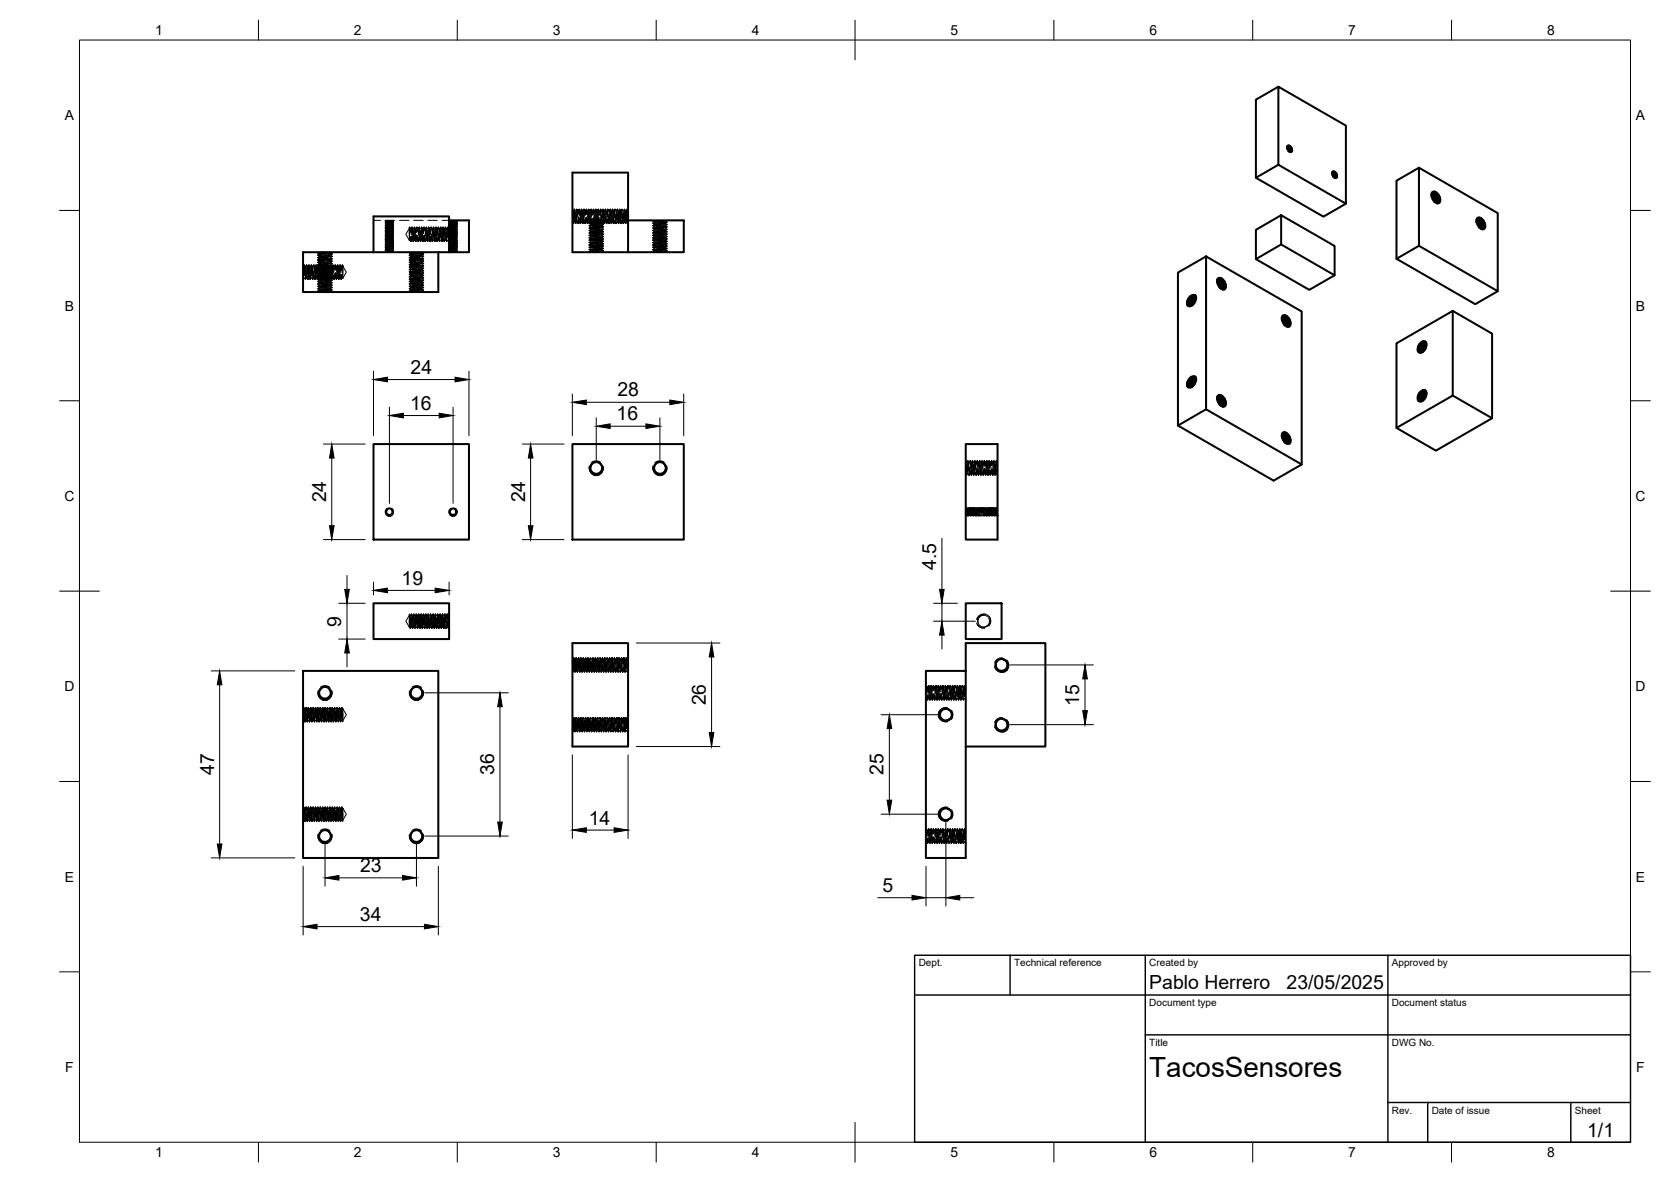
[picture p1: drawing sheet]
<svg xmlns="http://www.w3.org/2000/svg" width="420mm" height="297mm" viewBox="0 0 420 297" stroke-linecap="round" stroke-linejoin="round" font-family="sans-serif">
<defs><g id="words">
<text font-size="7" x="289" y="270.6">TacosSensores</text>
<g font-size="4.9">
<text x="103.3" y="94">24</text>
<text x="155.2" y="99.6">28</text>
<text x="103.1" y="103">16</text>
<text x="155" y="105.6">16</text>
<text x="82" y="126.3" transform="rotate(-90 82 126.3)">24</text>
<text x="132" y="126.3" transform="rotate(-90 132 126.3)">24</text>
<text x="235.4" y="143.3" transform="rotate(-90 235.4 143.3)">4.5</text>
<text x="101" y="146.9">19</text>
<text x="85.8" y="157.4" transform="rotate(-90 85.8 157.4)">9</text>
<text x="177.5" y="177.3" transform="rotate(-90 177.5 177.3)">26</text>
<text x="271.4" y="177.5" transform="rotate(-90 271.4 177.5)">15</text>
<text x="53.8" y="194.7" transform="rotate(-90 53.8 194.7)">47</text>
<text x="124.2" y="194.8" transform="rotate(-90 124.2 194.8)">36</text>
<text x="222.2" y="194.8" transform="rotate(-90 222.2 194.8)">25</text>
<text x="148.1" y="207.2">14</text>
<text x="90.5" y="219.1">23</text>
<text x="221.9" y="224.1">5</text>
<text x="90.5" y="231.4">34</text>
<text x="289" y="248.5">Pablo Herrero</text>
<text x="323.5" y="248.5">23/05/2025</text>
<text x="399.1" y="285.7">1/1</text>
</g>
<g font-size="3.5">
<text x="39" y="8.8">1</text>
<text x="89" y="8.8">2</text>
<text x="139" y="8.8">3</text>
<text x="189" y="8.8">4</text>
<text x="239" y="8.8">5</text>
<text x="289" y="8.8">6</text>
<text x="339" y="8.8">7</text>
<text x="389" y="8.8">8</text>
<text x="16.3" y="30.2">A</text>
<text x="411.3" y="30.2">A</text>
<text x="16.3" y="78">B</text>
<text x="411.3" y="78">B</text>
<text x="16.2" y="125.9">C</text>
<text x="411.2" y="125.9">C</text>
<text x="16.2" y="173.7">D</text>
<text x="411.2" y="173.7">D</text>
<text x="16.3" y="221.6">E</text>
<text x="411.3" y="221.6">E</text>
<text x="16.4" y="269.4">F</text>
<text x="411.4" y="269.4">F</text>
<text x="39" y="290.8">1</text>
<text x="89" y="290.8">2</text>
<text x="139" y="290.8">3</text>
<text x="189" y="290.8">4</text>
<text x="239" y="290.8">5</text>
<text x="289" y="290.8">6</text>
<text x="339" y="290.8">7</text>
<text x="389" y="290.8">8</text>
</g>
<g font-size="2.5">
<text x="231" y="242.9">Dept.</text>
<text x="255" y="242.9">Technical reference</text>
<text x="289" y="242.9">Created by</text>
<text x="350" y="242.9">Approved by</text>
<text x="289" y="252.8">Document type</text>
<text x="350" y="252.8">Document status</text>
<text x="289" y="262.9">Title</text>
<text x="350" y="262.9">DWG No.</text>
<text x="350" y="279.9">Rev.</text>
<text x="360" y="279.9">Date of issue</text>
<text x="396" y="279.9">Sheet</text>
</g>
</g></defs>
<!-- layer: Hidden -->
<g fill="none" stroke="#000" stroke-width=".25">
<path d="M93.9 55.4h1.8M96.9 55.4h2.4M96.9 55.9h.1M96.9 55.9l.2 .1-.2 .3 .2 .2M96.9 56.7h.1M96.9 57.1h.1M96.9 57.9h.1M96.9 58.3h.1M96.9 59.1h.1M96.9 57.9l.2 .2-.2 .2M96.9 56.7l.2 .2-.2 .2M96.9 59.1l.2 .1"/>
<path d="M96.9 58.3l.2 .1M96.9 57.1l.2 .1M97 55.4l-.1 .1 .2 .2-.2 .2M97.1 59.1h-.2l2 .2M97.1 57.2l-.2 .3 .2 .2-.2 .2M97.1 58.4l-.2 .3 .2 .2-.2 .2M97.1 59.2l-.2 .3 .2 .1-.2 .3 .2 .2M97.1 56.6l-.2 .1 2 .2M97.1 56.5l-.2 .2M97.1 59.2l1.6 .2-.7 .1M97.2 59.4l-.3 .1 2.1 .2M97.2 59.1l1.8 .2h-.6"/>
<path d="M97.2 58.6l1.8-.1h-1.9l1.1 .2M97.2 57l-.3 .1 2.1 .2M97.2 56.7l1.8 .2h-.6M97.2 56.4l1.8 .1-.7 .1M97.3 58.8l1.7 .1-.7 .1M97.3 55.8l1.4 .1-.8 .1 1 .1-1.2 .1M97.3 55.4l1.4 .1-.6 .1M97.3 59.7l1.4 .1-1 .2M97.5 58.8l-.4 .1 1.6 .1-.4 .1M97.5 59.7h-.4l1.6 .3-1.8-.1 .9-.1M97.6 56.2l1.1 .2-1.2 .1M97.6 55.4l-.7 .1h.8"/>
<path d="M97.7 59.4l-.8 .1 1.5 .1M97.7 57l-.8 .1 1.5 .1M97.7 58.3l-.6 .1 1.5 .3M97.8 58.8l1.1 .1-1.1 .1M97.8 57.4l-.9 .1 1.5 .1M97.8 56.4l1.2 .1-1.2 .1M97.8 59.3h-.7l1.6 .2M97.8 58.4l1.2 .1-1.3 .1M97.9 56.6l.8 .2-1.5 .1M97.9 55.7l.8 .1-1.5 .2M98 57.9l-.9 .1 1.5 .2M98.1 58.8l-1 .2 1.4 .1"/>
<path d="M98.1 57.1h.6l-1.6 .2 .2 .1M98.2 55.4l-1.3 .1h.3M98.2 56.2h.5l-1.6 .2 .2 .1M98.3 59.8l-1.4 .1 1 .1M98.3 57.4l-1.4 .1 .9 .1M98.3 57.5l-1.2 .1 1.1 .1M98.4 57.7l-1.5 .2 .9 .1M98.4 56l.6 .1-1.8 .1M98.4 58l.5 .1-1.8 .2M98.4 55.6l.6 .1-1.9 .2M98.5 57.5h.2l-1.6 .2 .5 .1M98.5 56.6h.2l-1.6 .2 .5 .1"/>
<path d="M98.5 55.4h.2l-1.2 .2M98.6 57.1l-1.5 .1 .8 .1M98.7 56.2l.3 .3-.3 .2 .3 .2M98.7 57.9l.3 .2M98.7 58.7l.3 .2M98.7 59.5l.3 .2M98.7 59.4v.1M98.8 55.4l.1 .3-2 .2h.3M98.9 57.7l-2 .2 .3 .1M99 58.1l-2.1 .2h.3M99 57.3l-.3 .1 .3 .3-.3 .3-1.6 .1 .8 .1M99 55.7h.1"/>
<path d="M99 56.1h.1M99 56.9h.1M99 58.1h.1M99 58.1l-.3 .1 .3 .3-.3 .2M99 58.9h.1M99 59.3h.1M99 59.7l-.3 .1 .3 .3M99 55.7l-.3 .1 .3 .3M99 56.9l-.3 .1 .3 .3M99 58.9l-.3 .1 .3 .3M99 59.3l-.3 .1M99 56.1l-.3 .1"/>
<path d="M100.4 55.4h2.4M102.9 58.4l.1 1.8 .1 .1 .1-.8 .1 1.2 .2-1.3M102.9 57.6l.1-.5 .1 1.4M102.9 58.4v2l.2-1M102.9 57.4l-.9 1.5 .9 1.5M102.9 58.2l.2-1.1 .1 1.3M103 57.1l-.1 1.3M103 57.1h.1M103 57.1l.3 .3M103.1 58.2l.1-.8 .2 1.6M103.2 57.4h.2M103.3 58.3l.1-.9 .1 1.5"/>
<path d="M103.4 57.4l.2-.3 .2 .3M103.4 59.3l-.1 1.4-.1-1M103.5 58.1l.1-1 .1 1.3M103.5 58.3l.1-1.2 .2 1.2M103.7 58.1l-.2 2.2v-.1M103.8 59.5l.1 1.2 .2-1.2M103.8 57.4h.2M103.9 58.3l-.2 2.1-.1-.3M103.9 57.9l.2 2.3M104 57.4l.2-.3 .2 .3M104 59.4l-.1 1.3-.1-1.1M104 55.4h2.4"/>
<path d="M104.1 57.7l.1 2.4M104.1 58.2l.1-1.1 .1 1.2M104.4 58.2l-.2-1.1-.1 1.3M104.4 57.4h.2M104.5 57.9l-.1-.5-.1 1.9M104.6 57.4l.2-.3 .3 .3M104.6 59.5l-.1 1.2-.1-1.2M104.6 59.1l.1 1.2 .2-1.1M104.7 57.8l-.1-.4-.2 1.8 .1 1.5 .1-1.1M104.8 59l.1 1.4 .1-1.1M104.9 58.2l-.1-1.1-.1 1.2M104.9 58.1l-.1-1-.1 1.3"/>
<path d="M104.9 58l.2-.6 .1 1.8M105 59.4l.1 1.3 .1-1.1M105 59.3l.1 1.4 .1-1M105 57.4h.2M105.1 58.2l.1-.8 .2 1.7M105.4 57.1h.1M105.4 57.1l-.2 .3M105.5 57.1l.1 .3M105.5 58.2l-.1-1.1-.1 1.3M105.5 58l-.1-.9-.1 1.4M105.6 59.3l.1 1.4 .1-1M105.6 58l-.3 2.4"/>
<path d="M105.6 59.2l.1 1.5 .1-.9M105.6 57.4h.2M105.7 58.1l-.2 2.1M105.7 58l.3 2.3M105.8 57.4l.2-.3 .2 .3M105.9 57.9l.2 2.4M106.1 58.1l-.1-1-.1 1.4M106.1 57.9l-.1-.8-.1 1.5M106.2 59.3l.1 1.4 .1-1M106.2 59.1l.1 1.6 .1-.8M106.2 57.4h.2M106.3 58.1l-.1-.7-.1 1.7"/>
<path d="M106.5 58l-.1-.6-.2 1.8M106.6 59.2l.1 1.2 .1-1.2M106.6 57.1l-.2 .3M106.6 57.1h.1M106.7 57.1l.1 .3M106.7 59.1l-.2 1.3-.1-1.1M106.7 58l-.1-.9-.1 1.5M106.7 57.8l-.1-.7-.1 1.6M106.8 59.2l.1 1.5 .1-.9M106.8 57.9v-.5l.2 1.9M106.8 59l.1 1.7 .1-.7M106.8 57.4h.2"/>
<path d="M106.9 58l.1-.6 .2 1.8M107 57.4l.2-.3 .2 .3M107.3 57.9l-.1-.8-.1 1.5M107.3 57.8l-.1-.7-.1 1.7M107.4 59.1l.1 1.6 .1-.8M107.4 57.8l-.2 2.4M107.4 59l.1 1.7 .1-.6M107.4 57.4h.2M107.5 57.9l-.2 2.4M107.5 58.2l.2 2.2 .1-.3M107.6 55.4h2.4M107.6 57.4l.2-.3 .3 .3"/>
<path d="M107.7 58.1l.2 2.1M107.9 57.8l-.1-.7-.1 1.6M107.9 57.7l-.1-.6-.1 1.8M107.9 59l.2 1.7 .1-.7M108 58.9l.1 1.8 .1-.6M108 57.4h.2M108.1 58.3l-.1-.9-.1 1.6M108.2 57.4l.2-.3 .2 .3M108.3 58.1l-.1-.7-.2 1.7M108.5 57.7l-.1-.6-.2 1.7M108.5 58.9l-.2 1.5-.1-1M108.5 57.6l-.1-.5-.1 1.9"/>
<path d="M108.5 58.9l.2 1.8 .1-.6M108.6 57.7v-.3l.2 2.1M108.6 58.8l.1 1.9 .1-.5M108.6 57.4h.2M108.6 59l-.1 1.4-.1-1.1M108.7 57.8l.1-.4 .2 2M108.8 57.4l.2-.3 .2 .3M109.1 57.6l-.1-.5-.2 1.8M109.1 57.5l-.1-.4-.1 1.9M109.1 58.8l.2 1.9 .1-.5M109.2 58.7l.1 2 .1-.4M109.2 57.6l-.2 2.4"/>
<path d="M109.2 57.4h.2M109.3 57.8l-.1 2.3M109.3 58.4l.2 2 .1-.4M109.5 58.2l.2 2.1v-.2M109.6 57.1l-.2 .3M109.6 57.1h.1M109.6 57.1l.3 .3M109.7 57.6l-.1-.5-.2 1.9M109.7 57.4l-.1-.3-.1 2M109.7 58.7l.2 2 .1-.4M109.8 58.6l.1 2.1 .1-.3M109.8 57.4h.2"/>
<path d="M110 58.4l-.2-1-.1 1.4M110 57.4l.2-.3 .2 .3M110.1 58.3l-.1-.9-.1 1.5M110.3 57.5l-.1-.4-.2 2M110.3 57.3l-.1-.2-.1 2.1M110.3 58.7l-.2 1.7-.1-.8M110.3 58.7l.2 2 .1-.3M110.4 58.5l.1 2.2 .1-.2M110.4 57.5v-.1l.2 2.3M110.4 57.4h.2M110.4 58.9l-.1 1.4-.1-.8M110.6 57.7v-.3l.2 2.1"/>
<path d="M110.6 57.4l.2-.3 .2 .3M110.8 57.4v-.3l-.2 2M110.9 57.3l-.1-.2-.1 2.2M110.9 58.6l.2 2.1v-.3M111 58.4l.1 2.3 .1-.1M111 57.5l-.2 2.4M111 57.4h.2M111.1 57.6l-.1 2.4M111.1 55.4h1.8M111.2 58.5l.1 1.8 .1-.5M111.2 57.4l.2-.3 .3 .3M111.3 58.4l.2 2 .1-.5"/>
<path d="M111.4 57.3v-.2l-.2 2.1M111.5 57.2l-.2 2.2M111.5 58.5l.2 2.2v-.2M111.6 58.3l.1 2.3 .3-.3 .3 .4M111.6 57.4h.2M111.8 58.6l-.2-1.2-.1 1.2M111.9 58.5l-.1-1.1-.1 1.3M112 57.1h.1M112 57.1l-.2 .3M112 57.1l-.1 2.4M112 57.2l-.2 2.1M112.1 57.1l.2 .5 .2 2.2"/>
<path d="M112.1 58.6l-.2 1.8-.1-.6M112.1 58.4l.2 2.2M112.2 58.3l.1 2.3 .2-.3 .4 .4M112.2 57.4h.2M112.3 58.7l-.2 1.7-.1-.7M112.4 57.5l.2 2.2M112.4 57.4l.2-.3 .2 .3M112.6 57.2l-.1 2.3M112.6 57.1l-.2 2.3M112.6 59.7l.2-2.3v2.4M112.8 58.2l.1 2.5-.2-2.4M112.8 57.4h.1"/>
<path d="M112.9 55.9h.1M112.9 55.9l.2 .1-.2 .3 .2 .2M112.9 56.7h.1M112.9 57.1h.1M112.9 57.9h.1M112.9 58.3h.1M112.9 59.1h.1M112.9 59.1l.2 .1-.2 .3 .2 .1-.2 .3 .2 .2M112.9 57.9l.2 .1-.2 .3M112.9 56.7l.2 .1-.2 .3M112.9 58.3l.2 .1M112.9 57.1l.2 .1"/>
<path d="M113 55.4l-.1 .1 .2 .2-.2 .2M113.1 59.1h-.2l2 .2M113.1 56.6l-.2 .1 2 .2M113.1 57.2l-.2 .3 .2 .2-.2 .2M113.1 58.4l-.2 .3 .2 .2-.2 .2M113.1 56.5l-.2 .2M113.1 59.2l1.6 .2-.7 .1M113.2 59.4l-.3 .1 2.1 .2M113.2 59.1l1.8 .2h-.6M113.2 57l-.3 .1 2.1 .2M113.2 56.7l1.8 .2h-.6M113.2 56.4l1.8 .1-.7 .1"/>
<path d="M113.3 58.8l1.7 .1-.7 .1M113.3 55.8l1.4 .1-.9 .1 1.2 .1-1.3 .1M113.3 55.4l1.4 .1-.6 .1M113.3 59.7l1.4 .1-1 .2M113.5 58.8h-.4l1.6 .2-.4 .1M113.5 59.7h-.4l1.6 .2-.3 .1M113.6 56.2l1.1 .2-1.2 .1M113.6 55.4l-.7 .1h.8M113.7 59.4l-.8 .1 1.5 .1M113.7 57l-.8 .1 1.5 .1M113.7 58.3l-.6 .1 1.5 .3M113.8 59.8l-.9 .1 1.5 .1"/>
<path d="M113.8 58.8l1.2 .1-1.2 .1M113.8 57.4l-.9 .1 1.5 .1M113.8 56.4l1.2 .1-1.2 .1M113.8 59.3l-.7 .1 1.6 .1M113.8 58.4l1.2 .1-1.3 .1M113.9 56.6l.8 .2-1.5 .1M113.9 55.7l.8 .1-1.5 .2M114 57.9l-.9 .1 1.5 .2M114.1 58.8l-1 .2 1.4 .1M114.2 57.1h.5l-1.6 .2 .2 .1M114.2 55.4l-1.3 .1h.3M114.2 56.2h.5l-1.6 .2 .2 .1"/>
<path d="M114.3 59.8l-1.4 .1 1 .1M114.3 57.4l-1.4 .1 .9 .1M114.3 57.5l-1.2 .1 1.1 .1M114.4 58.4l.6 .1-1.8 .1M114.4 57.7l-1.5 .2 .9 .1M114.4 56l.6 .1-1.8 .1M114.4 58.4l-1.3 .1 1.1 .2M114.4 58l.6 .1-1.9 .2M114.4 55.6l.6 .1-1.9 .2M114.5 57.5h.2l-1.6 .2 .5 .1M114.5 56.6h.2l-1.6 .2 .5 .1M114.5 55.4h.2l-1.2 .2"/>
<path d="M114.6 57.1l-1.5 .1 .8 .1M114.7 56.2l.3 .3-.3 .2 .3 .2M114.7 57.9l.3 .2M114.7 58.7l.3 .2M114.7 59.5l.3 .2M114.7 59.4v.1M114.8 55.4l-.1 .1 .3 .2M114.9 57.7l-2 .2 .3 .1M114.9 55.7l-2 .2h.3M115 58.1l-2.1 .2h.3M115 57.3l-.3 .1 .3 .3-.3 .3-1.6 .1 .8 .1M115 55.7h.1"/>
<path d="M115 56.1h.1M115 56.9h.1M115 58.1h.1M115 58.1l-.3 .1 .3 .3-.3 .2M115 58.9h.1M115 59.3h.1M115 59.7l-.3 .1 .3 .3M115 55.7l-.3 .1 .3 .3M115 56.9l-.3 .1 .3 .3M115 58.9l-.3 .1 .3 .3M115 59.3l-.3 .1M115 56.1l-.3 .1"/>
<path d="M143.9 53.1l.1 1.2M143.9 53.9l.1 .5M143.9 53.8l.2-.9 .1 1.5M143.9 55.4h2.9M143.9 52.7l.2 .2M144 54.5l-.1 1.3M144.1 53.3l.1-.4 .2 2M144.3 54.4l-.2 1.8-.1-.6M144.3 54.5l-.1 1.7-.1-.7M144.3 53.2l.1-.6 .1 1.8M144.4 53.3l.1-.7 .1 1.6M144.5 53.7l-.1 2.1-.1-.2"/>
<path d="M144.7 53.3l.2 2.4M144.7 53.3l-.2 2.4M144.8 54.4l-.1 1.8-.1-.7M144.9 54.6l-.1 1.6-.1-.8M144.9 53.3l.1-.7 .1 1.7M144.9 53.7l.2 2.1 .1-.2M144.9 53.4l.2-.8 .1 1.6M145.1 55.8l.2 .4M145.1 55.8l-.3 .4-.3-.4-.4 .4-.2-.3M145.3 56.2h.1M145.3 53.3l-.1-.4-.1 1.9M145.4 54.5l.1 1.3 .2-1"/>
<path d="M145.4 54.5l-.1 1.7-.1-.7M145.5 54.7l-.1 1.5-.2-.9M145.5 53.3l.1-.7 .1 1.6M145.5 53.8l-.1-.9-.1 1.5M145.5 55.8l.4 .4 .3-.4 .3 .4 .2-.4 .4 .4 .4-.4M145.6 53.5v-.9l.2 1.5M145.6 55.8l-.2 .4M145.8 53.6l.1-.7 .1 1.7-.1 1.6-.1-.8M145.9 54.4l-.2 1.4-.1-.8M145.9 53.2l.1-.3 .2 2.1M146.1 54.7l-.1 1.5-.1-.9M146.1 53.4l.1-.8 .1 1.5"/>
<path d="M146.2 53.6l.1-1 .1 1.4M146.3 53.6l-.2 2.2M146.5 53.5l.2 2.3M146.6 53.1l-.2 2.4M146.6 54.7l-.1 1.5-.1-.9M146.7 54.8l-.1 1.4-.1-1M146.7 53.5l.1-.9 .1 1.4M146.7 53.9l.2 1.9 .1-.4M146.7 53.6l.2-1 .1 1.3M146.8 52.6l-.2 .3-.3-.3-.3 .3-.4-.3-.2 .3-.3-.3-.3 .3-.4-.3-.4 .3M146.8 52.6h.1M146.9 52.6l.2 .3"/>
<path d="M147 52.9l.4-.3 .3 .3 .3-.3 .4 .3M147.1 53.5l-.1-.6-.1 1.8M147.2 54.8l-.1 1.4-.1-1M147.3 54.9l-.1 1.3-.2-1.1M147.3 53.6l.1-1 .1 1.3M147.3 53.7l.2-1.1 .1 1.2M147.3 54l-.1-1.1-.1 1.4M147.5 54.6l-.1 1.2-.2-1.1M147.5 55.8l.2 .4M147.6 53.4l.1-.5 .1 1.8M147.6 55l.1 1.2 .2-1.2M147.7 54.2l-.2 1.6-.1-.7"/>
<path d="M147.7 56.2h.1M147.8 53l.2 2.2M147.8 54.9l-.1 1.3-.1-1.1M147.9 53.7l.1-1.1 .1 1.3M148 55.4h2.3M148.1 55.5h.1M148.1 56.1v.1M148.1 56.7v.1M148.1 57.3v.1M148.1 57.9v.1M148.1 58.5v.1M148.1 59.1v.1"/>
<path d="M148.1 59.7v.1M148.1 59.8l.4 .2-.4 .3M148.1 59.2l.4 .2-.4 .3M148.1 58.6l.4 .2-.4 .3M148.1 57.4l.4 .3M148.1 56.8l.4 .2-.4 .3M148.1 55.6l.4 .2-.4 .3M148.2 53.7l-.2-1.1-.1 1.2M148.2 53.4l-.2 2.4M148.2 59.1l2.2 .2M148.2 54.9l.2 1.3 .1-1.1M148.3 57.4l2.4 .2"/>
<path d="M148.3 59.7l-.2 .1 2.2 .1M148.3 53.6l.2 2.2 .1-.1M148.3 55.4l-.2 .1M148.4 56.8l2.3 .1M148.4 52.9l-.2 2.4M148.4 52.9l.2-.3 .4 .3M148.4 55l-.1 1.2-.1-1.2M148.4 56.2l2.4 .2M148.5 58.3l-.4 .3 2.4 .1M148.5 57.7l-.4 .2M148.5 55.6l2.4 .2M148.5 59l2.4 .1"/>
<path d="M148.5 57.1l2.2 .2M148.5 54l.2 1.8 .1-.5M148.7 55.8l.2 .4 .3-.4 .3 .4 .3-.4 .3 .4 .4-.4 .2 .4 .3-.4M148.7 53.7l-.1-1.1-.1 1.2M148.7 55.8l-.3 .4-.4-.4-.2 .4M148.7 59.9l-.2 .1 2.1 .1M148.8 53.6l-.1-1-.2 1.3M148.8 54.9l.1 1.3 .1-1.2M148.8 55.4l1.8 .1M148.8 54.8l.1 1.4 .2-1M148.8 59.8l2.4 .1M148.9 58.1l-.4 .1 1.9 .1"/>
<path d="M148.9 54.1l.1-1.2 .1 1.2M148.9 59.2l2.4 .1M148.9 53.7l-.1-.8-.1 1.6M149 58.6l2.4 .1M149.1 56.3l-.6 .1 1.7 .1M149.1 57.1l2.2 .2M149.1 58l2.4 .2M149.2 57.4l2.4 .2M149.2 52.6h.1M149.2 52.6l-.2 .3M149.3 56.8l2.4 .2M149.3 58.9l2.1 .1-.2 .1"/>
<path d="M149.3 52.6l.2 .3M149.3 54.5l-.1 1.3-.2-.9M149.3 53.7l-.1-1.1-.1 1.3M149.4 53.5l-.2-.9-.1 1.4M149.4 56.2l2.3 .2M149.4 54.8l.1 1.4 .1-1.1M149.4 53.3l.1-.4 .1 2M149.4 54.7l.1 1.5 .1-.9M149.4 52.9l.4-.3 .4 .3M149.5 55.4l-1.4 .1h.2M149.5 55.6l2.1 .2M149.5 56l1.9 .2-.4 .1"/>
<path d="M149.5 60l-1 .1 1.3 .2M149.5 54l-.2 1.8-.1-.5M149.6 57.9l1.8 .1-.6 .1M149.6 58.2l-1.1 .1 1.2 .1M149.6 53l.2 2.4M149.8 59.7l1.6 .1-.8 .1M149.8 56.4l-1.3 .1 1 .1M149.9 53.6l-.1-1-.1 1.4M149.9 53.5l-.1-.9-.1 1.5M150 59.2l-1.5 .1 .8 .2M150 54.8l.1 1.4 .1-1M150 53.2l-.2 2.4"/>
<path d="M150 54.6l.2 1.6v-.8M150.1 57.4l-1.6 .1 .7 .1M150.2 53.8l.1 2 .1-.3M150.2 55.9l1.2 .1-1.2 .2M150.2 53l-.2 2.2M150.3 55.6l-1.8 .1 .5 .1M150.3 57.7l1.1 .2-1.3 .1M150.3 54.2l.2 1.6 .1-.7M150.4 55.4l-1.5 .1M150.4 52.6l-.2 .3M150.4 52.6h.1M150.5 55.9l-2.3 .2 .3 .4-.4 .2 2.4-.2"/>
<path d="M150.5 52.6l.2 .3M150.5 59.5l.9 .2-1.5 .1M150.5 53.5l-.1-.9-.1 1.4M150.5 53.4v-.8l-.2 1.6M150.6 58.2l-2.4-.2 .3 .3M150.6 54.7l.1 1.5 .1-.9M150.6 57.1l-2.3 .2M150.6 54.6l.1 1.6 .1-.8M150.6 52.9l.4-.3 .3 .3 .3-.3 .2 .3 .4-.3 .4 .3M150.7 53.9l.1-1 .2 1.4M150.7 57.7l-2.4 .2M150.7 56.7l.7 .1-1.7 .2"/>
<path d="M150.7 59.3l-2.2 .2h.1M150.8 53.8l-.2-.9-.1 1.5M150.8 58.3l-2.4 .1M150.9 58.5l.5 .1-1.8 .2M150.9 58.9l-2.4 .1M150.9 57.5l-2.4 .2M150.9 55.8l.5 .4M151 59.5l-2.4 .1M151 55.7l-2.3 .2M151 55.4h.3M151.1 53.4l-.1-.8-.1 1.5M151.1 54.3l-.1 1.5-.2-.8"/>
<path d="M151.2 53.3l-.2-.7-.1 1.7M151.2 54.6l.1 1.6 .1-.8M151.2 53.1l.1-.2 .1 2.2M151.2 58.5l-2.4 .2M151.2 54.5l.1 1.7 .1-.7M151.3 53.9l-.2 1.9-.1-.3M151.4 55.9l-2.4 .2M151.4 56.2l.2-.4 .3 .4M151.4 56.6l.3 .4-.3 .3 .3 .3-.3 .3 .3 .3-.3 .4M151.4 56.2l.3 .2M151.4 58.6l.3 .2M151.4 59.8l.3 .2"/>
<path d="M151.4 56.5l-2.3 .1M151.5 53.2l.1 2.3M151.5 55.4l-.1 .2 .3 .3-.3 .3M151.5 55.4h2.4M151.6 57.1l-2.4 .1M151.6 59.4l.1 .1-2.2 .1M151.6 57.7l-2.4 .2M151.7 58.8l-2.3 .2M151.7 58.3l-2.4 .1M151.7 53.3l-.1-.7-.1 1.6M151.7 56.4l-.4 .3-2.3 .2M151.7 58.8v.1"/>
<path d="M151.7 58.9l-.3 .2 .3 .3-.3 .4M151.7 53.2l-.1-.6-.1 1.7M151.8 54.5l.1 1.7 .1-.7M151.8 54.4l.2 1.8v-.6M151.8 53.1l-.2 2.3M151.9 56.2h.1M152 54l.1 1.8 .1-.4M152.1 53.2l-.1-.3-.2 2.1M152.1 55.8l.4 .4 .3-.4 .3 .4 .3-.4 .3 .4 .4-.4M152.2 54.4l.1 1.4 .1-.8M152.2 55.8l-.2 .4M152.3 53.2l-.1-.6-.1 1.7"/>
<path d="M152.3 53.1v-.5l-.2 1.8M152.4 54.4l.1 1.8 .1-.6M152.4 54.3l.1 1.9 .1-.5M152.5 53.8l.1-.9 .2 1.5M152.6 54l-.2-1.1-.1 1.3M152.8 52.6h.1M152.8 52.6l-.2 .3M152.9 52.6l.2 .3 .3-.3 .2 .3M152.9 53.2l-.1-.6-.1 1.8M152.9 54.2l-.1 1.6-.1-.6M152.9 53l-.1-.4-.1 1.9M153 54.3l.1 1.9 .1-.5"/>
<path d="M153 54.2l.1 2 .1-.4M153 53l.3 2.3M153.1 53.7l-.2 2.1v-.2M153.3 53.3l.2 2.4M153.5 53.1l-.1-.5-.2 1.9M153.5 52.9l-.1-.3-.1 2M153.5 54.3l.2 1.9 .1-.5M153.6 54.1l.2 2.1v-.3M153.6 52.9l-.2 2.4M153.6 52.9l.4-.3 .3 .3 .3-.3 .3 .3 .3-.3 .4 .3M153.8 54.1l.1 1.7 .1-.6M153.9 53.4l-.1-.5-.2 1.9"/>
<path d="M154 54.6l.1 1.2 .1-1M154.1 53l-.1-.4-.2 2M154.1 55.8l.2 .4M154.1 52.9v-.3l-.2 2.1M154.1 54l.2-1.1 .1 1.3M154.1 54.2l.2 2 .1-.4M154.2 54l.1 2.2 .1-.2M154.3 56.2h.1M154.3 53.6l.1-.7 .2 1.7M154.5 55.8h.2M154.6 55.8l-.2 .4M154.7 52.9l-.1-.3-.2 2"/>
<path d="M154.7 52.8l-.1-.2-.1 2.2M154.7 55.8l.2 .4 .4-.4M154.7 54l-.1 1.8-.1-.4M154.7 54.1l.2 2.1 .1-.3M154.8 54l.2 2.2v-.2M154.9 53l.2 2.4h2.8M154.9 53.5l-.2 2.3M155.1 53.5l.2 2.3M155.3 52.8l-.1-.2-.2 2.1M155.3 52.7l-.2 2.1M155.3 55.8l.2 .4 .3-.4 .3 .4 .3-.4 .3 .4 .4-.4M155.3 54l.2 2.2 .1-.2"/>
<path d="M155.4 53.9l.2 2.2M155.5 53.1l-.1-.2-.1 2.2M155.6 54.3l.1 1.5 .2-.7M155.7 53.5l-.1-.6-.2 1.8M155.8 52.6l-.2 .3M155.8 52.6h.1M155.9 52.7l-.1-.1-.2 2.2M155.9 53.9l.2 2.2M155.9 53.9l.2-1 .1 1.4M156 53.8l.1 2.4M156 52.9l.4-.3 .4 .3 .2-.3-.2 2.4M156 54.6l-.1 1.2-.1-1.1"/>
<path d="M156.1 52.9l-.2-.3-.2 2.3M156.1 53.4l.1-.5 .2 1.9M156.2 54.9l.2-2.3-.1 2.4M156.3 55.5l.1 .3 .1-2 .2 2.4M156.6 53.7l.1 2.4M156.7 53.2l.2 2.4M156.7 53.4l-.2 2.3M156.9 53.6l.2 2.2 .1-.1M157 52.7l-.1 2.4M157 52.6l.2 .3 .4-.3 .3 .3M157.1 55.8l.2 .4M157.1 53.7l.2 2.4"/>
<path d="M157.2 53.6l.1 2.4M157.3 53.3l-.1-.4-.1 2.1M157.3 56.2h.1M157.4 54.4l.1 1.4 .2-.9M157.5 53.7l-.1-.8-.2 1.6M157.5 55.8l.4 .4M157.6 52.7l-.2 2.4M157.6 55.8l-.2 .4M157.6 52.8l-.1 2.4M157.8 53.5l.1 2.7-.2-2.5M157.9 54.4l-.2 1.4-.1-.9M157.9 56.2h.1"/>
<path d="M157.9 53.4l-.1-.5v.8M164.1 58.5v.1M164.1 58.6l2.4 .1M164.1 58.6l.4 .2M164.2 58l2.4 .2M164.2 59.1l2.2 .2M164.3 57.4l2.4 .2M164.3 59.7l-.2 .1 2.2 .1M164.3 55.4l-.2 .1 .4 .3M164.4 56.8l2.4 .1M164.4 56.2l2.4 .2M164.5 55.8v.1"/>
<path d="M164.5 56.4v.1M164.5 56.9v.2M164.5 57.6v.1M164.5 58.2v.1M164.5 58.7v.2M164.5 59.4v.1M164.5 60v.1M164.5 55.9l-.4 .2 .4 .3M164.5 56.5l-.4 .2 .4 .3M164.5 57.1l-.4 .2 .4 .3M164.5 58.9l-.4 .2 .4 .3M164.5 59.5l-.4 .2 .4 .3"/>
<path d="M164.5 58.3l-.4 .2M164.5 55.6l2.4 .2M164.5 59l2.4 .1M164.5 57.1l2.3 .2M164.7 59.9l-.2 .1 2.1 .1M164.8 55.4l1.8 .1M164.8 59.8l2.4 .1M164.9 58.1l-.4 .1 1.9 .1M165 59.2l2.3 .1M165 58.6l2.4 .1M165.1 56.3l-.6 .1 1.7 .1M165.1 57.1l2.2 .2"/>
<path d="M165.1 58l2.4 .2M165.2 57.4l2.4 .2M165.3 56.8l2.4 .2M165.3 58.9l2.1 .1-.2 .1M165.4 56.2l2.3 .2M165.5 55.4l-1.4 .1h.2M165.5 55.6l2.1 .2M165.5 56l1.9 .2-.4 .1M165.5 60l-1 .1 1.3 .2M165.6 57.9l1.8 .1-.6 .1M165.6 58.2l-1.1 .1 1.2 .1M165.8 59.7l1.6 .1-.8 .1"/>
<path d="M165.8 56.4l-1.3 .1 1 .1M166 59.2l-1.5 .1 .8 .2M166.1 57.4l-1.6 .1 .7 .1M166.2 55.9l1.2 .2-1.2 .1M166.3 55.6l-1.8 .1 .5 .1M166.3 57.7l1.1 .2-1.3 .1M166.4 55.4l-1.5 .1M166.5 55.9l-2.3 .2M166.5 59.5l.9 .2-1.5 .1M166.5 56.5l-2.3 .2M166.6 57.1l-2.3 .2M166.7 57.7l-2.4 .2"/>
<path d="M166.7 56.7l.7 .1-1.7 .2M166.7 59.3l-2.2 .2h.1M166.8 58.3l-2.4 .1M166.9 58.5l.5 .1-1.8 .2M166.9 58.9l-2.4 .1M166.9 57.5l-2.4 .2-.4 .3 .4 .2M167 59.5l-2.4 .1M167 55.7l-2.3 .2M167 55.4h.3M167.2 58.5l-2.4 .2M167.4 55.9l-2.4 .2M167.4 58.6l.3 .2"/>
<path d="M167.4 59.8l.3 .2M167.4 56.6l.3 .4-.3 .3 .3 .3-.3 .4 .3 .3M167.4 56.5l-2.3 .1M167.5 55.4l-.1 .2 .3 .3-.3 .2v.1l.3 .2M167.6 57.1l-2.4 .1M167.6 59.4l.1 .1-2.2 .1M167.6 57.7l-2.4 .2M167.7 58.8l-2.3 .2M167.7 58.3l-2.4 .1M167.7 56.4l-.4 .3-2.3 .2M167.7 58.8v.1M167.7 58.9l-.3 .2 .3 .3-.3 .4"/>
<path d="M167.7 58.3l-.3 .3M76.2 70.2h.1M76.2 66.9h.1M76.2 70.2l.2-.4 .4 .4M76.4 67.7l-.2 2.5 .2-2.4M76.5 66.6h.1M76.5 66.6l-.2 .3M76.5 66.7l.2 2.4M76.5 66.6l.2 2.3M76.5 66.6l.4 .3M76.8 67l-.3 2.2-.3-2.2 .1 2.3M76.8 70.2h.1"/>
<path d="M76.9 68.2l.1 1.7 .1-.7M76.9 67l-.2 2.3M77 67.8l-.2 2.4 .2-.4 .4 .3 .2-2.3M77 67.9l-.2 2.2M77 68.1l.2 1.7 .1-.5M77.1 66.6l.4 .3M77.1 66.6l-.2 .3M77.1 66.6l.2 2.4M77.1 66.7l.2 2.1M77.2 68l.1-1.1 .2 1.3M77.4 68.1l.1-1.2 .1 1.2M77.4 70.2h.1"/>
<path d="M77.4 70.2l.2-.4 .4 .4M77.6 68l-.2 2.2v-.2M77.6 66.7l.3 2.2M77.7 66.6l-.2 .3M77.7 66.8v-.2l.2 2.1M77.7 66.6h.1M77.7 66.6l.2 .3M77.8 67.9l-.2 2v-.5M78 68l-.2 1.8-.1-.5M78 67.1l.1 2.4M78 70.2h.1M78.1 67l.2 2.4"/>
<path d="M78.1 68l-.1 2.2-.1-.1M78.2 68.1l-.2 2.1v-.3M78.2 69.9l.2-.1 .2 .4M78.2 66.8l.1-.2 .1 2.2M78.2 69.8l-.2 .4M78.3 66.9v-.3l.2 2.1M78.6 67.2l-.1-.3-.2 2.1M78.6 70.2h.1M78.7 68.4l.1 1.4 .1-.8M78.7 67v-.1l-.2 2.3M78.7 68l-.1 2.2-.1-.2M78.8 68.2l-.2 2v-.3"/>
<path d="M78.8 66.8l.1-.2 .1 2.1M78.8 68.2l.2 1.6 .1-.7M78.9 67v-.4l.2 2M79 69.8l.2 .4M79 69.9l-.2-.1-.2 .4M79 67.8l.1-.9 .2 1.5M79.2 67.9l.1-1 .1 1.4M79.2 70.2h.1M79.3 68.1l-.1 2.1-.1-.3M79.4 68.2l-.2 2v-.4M79.4 66.9l.1-.3 .2 2M79.4 69.9l.4 .3"/>
<path d="M79.4 69.8l-.2 .4M79.5 67.1v-.5l.2 1.9M79.6 67.7l-.2 2.1v-.2M79.8 67.3l.2 2.3M79.8 67.9l-.2 2-.1-.4M79.8 70.2h.1M79.8 70.2l.2-.4 .4 .4M79.9 73.2l2.4 .1M79.9 65.9v.1M79.9 68.3v.1M79.9 68.4l.3 .2-.3 .3 .3 .3-.3 .3 .3 .3-.3 .3 .3 .3-.3 .3 .3 .4M79.9 71.3v.1"/>
<path d="M79.9 72.5v.1M79.9 73.2l.3 .2M79.9 72.6l.3 .2M79.9 71.4l.3 .2M79.9 66l.3 .2M79.9 64.8l.3 .2M79.9 68.2l-.1 2-.1-.4M79.9 67.1l.2 2.4M80 68.3l-.2 1.9v-.5M80 72.6l2.4 .2M80 67l.1-.4 .1 1.9M80.1 67.1v-.5l.2 1.8"/>
<path d="M80.1 72l2.3 .2M80.1 63.4l-.2 .2 .3 .3-.3 .3 .3 .2M80.2 71.4l2.3 .2M80.2 71.1l-.3 .2 2.4-.2M80.2 70.8l2.4 .2M80.2 66.2l-.3 .3 .3 .2-.3 .4 .3 .4-.3 .3 .4 .3 2.3 .2M80.2 64.4l-.3 .4M80.2 64.9l-.3 .4 .3 .4M80.2 71.6l-.3 .3 .3 .4-.3 .2M80.2 72.8l-.3 .4M80.2 65.7l-.3 .2M80.2 68.1l-.3 .2"/>
<path d="M80.3 64.4l2.4 .2M80.3 70.2l2.4 .2M80.4 66.3h-.2l2.3 .2M80.4 70.2h.1M80.4 67.3l-.1-.4-.2 2M80.4 69.6l2.4 .2M80.4 66.2l2.4 .2M80.4 70l2.4 .2-.2-.4-.4 .4M80.5 68.5l.1 1.4 .2-1.1M80.5 69.1l2.4 .1M80.5 64.5h-.3l2.1 .2M80.5 68.3l-.1 1.9-.1-.5"/>
<path d="M80.6 68.4l-.2 1.8-.1-.6M80.6 68.4l2.4 .2M80.6 68l2.4 .2M80.6 71.8l2.4 .2M80.6 67.1l.1-.5 .1 1.9M80.6 63.4l2.6 .2-.2 .1M80.6 72.7l-.4 .1 2 .1M80.6 67.2l.1-.6 .2 1.7M80.6 68.4l.2 1.5 .1-1M80.7 67.8l2.3 .2M80.7 66.6l-.4 .3-.2-.3-.2 .3-.4-.3-.2 .3h-.2l-.2-.3-.2 .3-.4-.3-.4 .3M80.7 66.6h.1"/>
<path d="M80.7 66.6l.2 .3M80.8 67.3l2.3 .1M80.8 69.8l2.3 .2M80.8 69.8l.2 .4M80.8 70.9l-.6 .1 1.8 .1M80.8 69.9l-.2-.1-.2 .4M80.8 67.6l.1-.7 .2 1.7M80.8 73.2l2.4 .1M80.8 66.7l2.4 .1M80.9 72.6l2.4 .2M80.9 66.1l2.4 .1M80.9 71.7l2.2 .2"/>
<path d="M80.9 66.9l.4-.3 .2 .3 .4-.3 .2 .3 .4-.3 .4 .3M80.9 69.1l-.7 .1 1.7 .1M81 72.8l-.8 .1 1.7 .2M81 67.8l.1-.9 .1 1.6M81 72l2.4 .2M81 70.2h.1M81 65.5l2.4 .1M81.1 71.4l2.3 .2M81.1 64.9l2.4 .2M81.1 67.3l-.9 .1 1.5 .1M81.1 68.4l-.2 1.7a.32 .32 0 0 1 .1-.4 .32 .32 0 0 1 .4-.1l1.7-.2M81.1 71l-.9 .1 1.5 .2"/>
<path d="M81.2 70.8l2.3 .2M81.2 68.5l-.2 1.7-.1-.7M81.2 64.3l2.3 .2-.3 .2M81.2 65.2l2 .2-.4 .1M81.2 67.2l.1-.6 .1 1.8M81.2 67.3l.1-.7 .2 1.6M81.2 63.4l-1.3 .1 1.1 .1M81.2 70.2l2.2 .2M81.3 64l-1.4 .1 1 .1M81.3 63.7l2.2 .1-.1 .1M81.3 65.4l-1.1 .2 1.4 .1M81.3 69.2l-1.1 .1 1.4 .2"/>
<path d="M81.3 64.6l-1.4 .1 .9 .1M81.3 67l1.9 .2-.6 .1M81.4 69.8l.2 .4M81.4 69.9l-.4 .3M81.4 67.6l-.2 2.3 2-.3-.5-.1M81.4 65.2l-1.5 .1 .9 .1M81.4 69.1l2.1 .1-.3 .1M81.4 67.4l-1.2 .1 1.2 .2M81.4 63.6l-1.2 .1 1.2 .2M81.5 68.5l2 .1-.4 .1M81.5 65.1l1.7 .1-.7 .1M81.5 68.9l1.7 .1-.7 .1"/>
<path d="M81.5 65.8l-1.6 .1 .7 .1M81.6 67.7l-.2 2.1-.1-.2 2.2 .2-.2 .1M81.6 67.8l1.9 .2-.4 .1M81.6 70.2h.1M81.6 67.4l.2 2.4M81.6 66.4l-1.7 .1 .7 .1M81.6 65.6l-1.4 .1 1 .1M81.6 70.2l.2-.4 .4 .4M81.7 66.9l1.5 .1-.9 .2M81.7 70.7l1.5 .1-.9 .1M81.7 67.3l1.8 .1-.5 .1M81.7 67l-1.8 .1h.2a.25 .25 0 0 0 .3 .2 .25 .25 0 0 0 .1-.3l-.2 2"/>
<path d="M81.7 68.5l-.1 1.7-.1-.6M81.7 66.7l1.8 .1-.6 .1M81.8 68.6l-.2 1.6-.1-.8M81.8 67.3l.1 2.4M81.8 63.8l-1.6 .1 .9 .1M81.8 67.3l.1-.7 .1 1.7M81.8 67.5l-1.9 .2 .5 .1M81.8 67.4l.1-.8 .2 1.5M81.8 66.1l1.7 .1-.7 .1M81.8 68.7l1.4 .1-1.1 .2M81.8 72.5l1.4 .1-1.1 .1M81.9 68.2l-2 .1 .4 .1"/>
<path d="M81.9 72l-1.7 .1 .8 .1M81.9 65.5l1.6 .1-.8 .1M82 68.8l-2.1 .1 .3 .1M82 64.9l1.5 .1-.9 .1M82 70.5l1.2 .2-1.2 .1M82 69.3l-2.1 .2 .2 .1M82 70.2l-1.8 .1 .6 .1M82.1 64.3l1.4 .1-1 .1M82.1 69.9l-2.2 .2 .2 .1M82.2 63.4l-2.3 .1 .2 .1M82.2 64l-2.2 .2M82.2 72.3l1 .2-1.4 .1"/>
<path d="M82.2 70.2h.1M82.2 63.7l1.3 .1-1 .1M82.2 68.4l-2 .1 .4 .1M82.2 67.5l-.1-.6-.1 1.8M82.2 70.5l-2.2 .2M82.2 72.1l-2 .2 .4 .1M82.3 64.6l-2.4 .2M82.3 64.1l.9 .1-1.5 .2M82.3 68.5l-.1 1.7-.1-.7M82.4 68.7l-.2 1.5-.1-.9M82.4 67.4l-.1-.5-.2 1.9M82.4 65.2l-2.4 .1"/>
<path d="M82.4 66.6l-2.2 .1 .3 .1M82.4 70.3l-2.2 .2 .3 .1M82.4 67.3l.1-.7 .1 1.6M82.4 71.7l-2.4 .2M82.4 67.5l.1-.9 .2 1.5M82.4 65.9l.8 .1-1.6 .2M82.4 68.6l.2 1.3 .1-1.1M82.4 65.8l-2.3 .1M82.5 72.3l-2.4 .2M82.5 66.4l-2.3 .1M82.5 64.8l-2.2 .2M82.5 68.5l-2.2 .3"/>
<path d="M82.5 68.7l-.1 1.2-.1-1.2M82.5 72.9l-2.3 .2M82.6 67.7l.6 .1-1.8 .2M82.6 64l.6 .1-1.8 .1M82.6 67l-2.4 .1M82.6 67.5l.1-.6 .2 1.8M82.7 66.7l-2.4 .2M82.7 67.5l-2.4 .2M82.8 65.8l.4 .1-2 .1M82.8 67.6l.1-.7 .2 1.7M82.8 68.1l-2.4 .2M82.8 70.2h.1"/>
<path d="M82.8 63.4l.4 .1h-.6M82.8 64.9l-2.3 .2M82.8 70.2l.4-.4 .2 .4M82.9 68.8l-2.4 .1M82.9 68.6l-.1 1.6-.1-.8M82.9 67.6l.3 .1-2.2 .1M82.9 71.4h.3l-2.1 .2M83 68.8l-.2 1.4-.1-1M83 69.3l-2.4 .2M83 73.1l-2.7 .3M83 67.4l.1-.8 .1 1.5M83 67.6l.1-1 .1 1.4"/>
<path d="M83 69.9l-2.3 .2M83.1 73.2l-1.7 .2M83.1 66.6h.1M83.1 66.6l-.2 .3M83.1 71.3l-2.4 .2M83.1 70.5l-2.3 .2M83.1 66.6l.2 .3M83.2 64.7l.3 .4M83.2 67.7l.3 .3-.3 .3 .3 .3-.3 .3 .3 .3-.3 .4M83.2 70l.3 .4-.3 .4M83.2 70.8l.3 .2M83.2 64.2l.3 .2"/>
<path d="M83.2 69.6l.3 .2M83.2 71.1l-2.4 .2M83.2 67.4l-.2 2.4M83.3 71.7l-2.4 .2M83.3 63.4l-.1 .2 .3 .3-.3 .3M83.3 66.9h.2l.2-.3 .4 .3M83.4 72.3l-2.4 .2M83.4 70.2h.1M83.4 67.5l-.2 2.3M83.4 67.6l.3 2.2M83.5 72.9l-2.4 .2M83.5 68.7l-.1 1.5-.1-.9"/>
<path d="M83.5 64.4v.1M83.5 65.1l-.3 .2 .3 .3-.3 .3 .3 .3-.3 .3 .3 .3-.3 .4 .3 .2M83.5 67.4v.1M83.5 69.8v.1M83.5 71v.1M83.5 71.1l-.3 .2 .3 .3-.3 .3 .3 .3-.3 .4 .3 .3M83.5 67.5l-.3 .2M83.5 69.9l-.3 .2M83.5 72.9l-.3 .2 .3 .3M83.5 68.8l-.1 1.4-.1-1M83.6 67.5l.2 2.4M83.6 67.5l.1-.9 .1 1.4"/>
<path d="M83.6 67.7l.1-1.1 .2 1.3M83.8 69.9l-.4 .3M83.8 69.8l.2 .4M84 70.2h.1M84 67.7l-.1-.8-.1 1.7M84.1 66.9l.2-.3 .4 .3 .2-.3 .4 .3 .2-.3 .4 .3 .2-.3 .1 3.2M84.1 68.8l-.1 1.4-.1-1M84.2 68.9l-.2 1.3-.1-1.1M84.2 67.6l.1-1 .1 1.4M84.2 67.5l-.1-.6-.2 1.8M84.2 67.7l.1-1.1 .2 1.2M84.4 68.5l-.2 1.4-.1-1.1"/>
<path d="M84.4 69.8l.2 .4M84.4 69.9l-.4 .3M84.5 67.3v-.4l.2 1.9-.1 1.4-.1-1.1M84.5 69l.1 1.2 .2-1.2M84.5 68.6l-.1 1.2-.1-1.1M84.6 70.2h.1M84.6 67.4l.1-.5 .2 1.9M84.8 67.7l.1-1.1 .1 1.3M84.8 69.9l.2-.1 .2 .4M84.8 69.8l-.2 .4M85 67.7l-.1-1.1-.1 1.2M85 67.3l-.1 2.3"/>
<path d="M85.1 68.9l.1 1.3 .1-1.1M85.2 70.2h.1M85.2 67.4l-.2 2.4M85.2 67.8l.2 2.1 .1-.3M85.2 70.2l.4-.4 .2 .4M85.3 69l-.1 1.2-.1-1.1M85.4 67.8l.1-1.2 .1 1.2M85.4 67.6l.2 2.2v-.1M85.6 67.6l-.1-1-.1 1.3M85.7 68.9l.1 1.3 .1-1.1M85.7 68.8l.1 1.4 .1-1M85.8 70.2h.1"/>
<path d="M85.8 67.8l-.1-.9-.1 1.5M86 67.7l-.1-.8-.2 1.6M86 69.9h.2M86 69.8l-.2 .4M86.1 68.9l.1 .9M86.2 67.7l-.1-1.1-.1 1.3M86.2 67.1l-.1-.5-.1 1.4M86.2 67.9l-.2 1.9-.1-.8M86.2 66.9l.9 1.5-.9 1.5M96.9 60.3h.1M96.9 60.3l.2 .2-.2 .2 .2 .1M96.9 61.1h.1"/>
<path d="M96.9 61.5h.1M96.9 62.3h.1M96.9 62.7h.1M96.9 62.7l.2 .2-.2 .2 .2 .1-.1 .2M96.9 62.3l.2 .2-.2 .2M96.9 61.1l.2 .2-.2 .2M96.9 61.5l.2 .1M97.1 61.5h-.2l2 .2M97.1 61.6l-.2 .3 .2 .2-.2 .2M97.1 60.8v.1M97.1 60.9l-.2 .2M97.1 60.1l-.2 .2"/>
<path d="M97.2 61.8l-.3 .1 2 .2M97.2 61.5l1.8 .2-.7 .1M97.2 60.1l1.5 .2-.6 .1M97.3 61.2l1.7 .1-.7 .1M97.3 60.6l1.4 .1-.9 .1M97.6 61l1.1 .2-1.2 .1M97.7 60.1l1 .1-1.3 .2M97.7 61.8l-.8 .1 1.5 .1M97.7 63.1l-.6 .1 1.4 .2M97.7 62.2l-.8 .1 1.5 .1M97.8 61.2l1.2 .1-1.3 .1M97.9 63.2l1.1 .1-.8 .1"/>
<path d="M97.9 60.8l1.1 .1-1.3 .1M97.9 61.4l.8 .2-1.5 .1M98 60.5l.7 .1-1.6 .2M98 62.7l-.9 .2 1.5 .1M98.2 61.9h.5l-1.6 .2 .2 .1M98.3 61h.4l-1.6 .2 .3 .1M98.3 62.2l-1.4 .1 1 .1M98.3 62.3l-1.2 .1 1.2 .2M98.3 62.5l-1.4 .2 .9 .1M98.3 60.1l-1.4 .2 .9 .1M98.4 60.8l.5 .1-1.7 .1M98.4 63.2l-1.3 .1 .2 .1"/>
<path d="M98.4 63.2l.5 .1-1.3 .1M98.4 60.4l.5 .1-1.8 .2M98.4 62.8l.5 .1-1.8 .2M98.5 62.3h.2l-1.6 .2 .5 .1M98.6 61.4h.1l-1.6 .2 .6 .1M98.6 61.9l-1.5 .1 .9 .1M98.7 62.8l-1.6 .1 .8 .1M98.7 60.6l.3 .3-.3 .2 .3 .2M98.7 62.3l.3 .2M98.7 63.1l.3 .2M98.9 62.5l-2 .2 .3 .1M98.9 60.1l-2 .2 .3 .1"/>
<path d="M98.9 62.9l-2 .2h.3M99 60.5l-2.1 .2h.3M99 60.1h.1M99 60.5h.1M99 61.3h.1M99 61.3l-.3 .1 .3 .3-.3 .2 .3 .2M99 62.5h.1M99 62.9l-.3 .2M99 63.3h.1M99 60.1l-.3 .1 .3 .3M99 62.5l-.3 .1 .3 .3M99 63.3l-.2 .1"/>
<path d="M99 62.1l-.3 .2M99 60.5l-.3 .1M102.9 60.3h.1M102.9 73.2l2.4 .1M102.9 65.9v.1M102.9 68.3v.1M102.9 68.4l.4 .2-.4 .3 .4 .3-.4 .3 .4 .3-.4 .3 .4 .3-.4 .3 .4 .4M102.9 71.3v.1M102.9 72.5v.1M102.9 73.2l.4 .2M102.9 72.6l.4 .2M102.9 71.4l.4 .2"/>
<path d="M102.9 66l.4 .2M102.9 64.8l.4 .2M102.9 60.4l.4 .3M103 72.6l2.4 .2M103.1 72l2.4 .2M103.1 63.4l-.2 .2 .4 .3-.4 .3 .4 .2M103.2 71.4l2.3 .2M103.3 71.1l-.4 .2 2.4-.2M103.3 70.8l2.3 .2M103.3 66.2l-.4 .3 .4 .2-.4 .4 .4 .4-.4 .3 .4 .3 2.3 .2M103.3 64.4l-.4 .4M103.3 64.9l-.4 .4 .4 .4"/>
<path d="M103.3 71.6l-.4 .3 .4 .4-.4 .2M103.3 72.8l-.4 .4M103.3 65.7l-.4 .2M103.3 68.1l-.4 .2M103.3 64.4l2.3 .2M103.3 60.7h.1M103.3 70.2l2.4 .2M103.4 60.7l.3-.4 .2 .4M103.4 66.3h-.1l2.2 .2M103.4 69.6l2.4 .2M103.4 66.2l2.4 .2M103.4 70l2.4 .2"/>
<path d="M103.5 69.1l2.4 .1M103.5 64.5h-.2l2 .2M103.6 68.4l2.4 .2M103.6 68l2.4 .2M103.6 71.8l2.4 .2M103.6 63.4l2.6 .2-.2 .1M103.6 72.7l-.3 .1 1.9 .1M103.7 67.8l2.3 .2M103.8 67.3l2.3 .1M103.8 69.8l2.3 .2M103.8 70.9l-.5 .1 1.8 .1M103.8 73.2l2.4 .1"/>
<path d="M103.8 66.7l2.4 .1M103.9 60.7h.1M103.9 72.6l2.4 .2M103.9 66.1l2.4 .1M103.9 71.7l2.2 .2M103.9 69.1l-.6 .1 1.6 .1M103.9 60.7l.4-.4 .2 .4M104 72.8l-.7 .1 1.6 .2M104 72l2.4 .2M104 65.5l2.4 .1M104.1 71.4l2.3 .2M104.1 64.9l2.4 .2"/>
<path d="M104.1 67.3l-.8 .1 1.4 .1M104.1 71l-.8 .1 1.4 .2M104.2 70.8l2.3 .2M104.2 64.3l2.3 .2-.3 .2M104.2 65.2l2 .2-.4 .1M104.2 63.4l-1.3 .1 1.1 .1M104.2 70.2l2.2 .2M104.3 64l-1.4 .1 1 .1M104.3 63.7l2.2 .1-.1 .1M104.3 65.4l-1 .2 1.3 .1M104.3 69.2l-1 .1 1.3 .2M104.3 69.6l2.2 .2-.2 .1"/>
<path d="M104.4 64.6l-1.5 .1 .9 .1M104.4 67l1.8 .2-.6 .1M104.4 69.1l2.1 .1-.3 .1M104.4 65.2l-1.5 .1 .9 .1M104.4 67.4l-1.1 .1 1.1 .2M104.5 63.6l-1.2 .1 1.1 .2M104.5 68.5l2 .1-.3 .1M104.5 68.9l1.7 .1-.7 .1M104.5 60.7h.1M104.5 65.1l1.7 .1-.7 .1M104.5 65.8l-1.6 .1 .8 .1M104.6 67.8l1.9 .2-.5 .1"/>
<path d="M104.6 66.4l-1.7 .1 .7 .1M104.6 65.6l-1.3 .1 .9 .1M104.7 66.9l1.5 .1-.9 .2M104.7 70.7l1.5 .1-.9 .1M104.7 67l-1.8 .1 .6 .1M104.7 67.3l1.8 .1-.5 .1M104.8 66.7l1.7 .1-.6 .1M104.8 63.8l-1.5 .1 .8 .1M104.8 67.5l-1.9 .2 .5 .1M104.8 66.1l1.7 .1-.7 .1M104.8 68.7l1.4 .2-1 .1M104.8 72.5l1.4 .1-1 .1"/>
<path d="M104.9 68.2l-2 .1 .4 .1M104.9 72l-1.6 .1 .7 .1M104.9 60.3l.2 .4M104.9 60.4l-.4 .3M104.9 65.5l1.6 .1-.8 .1M105 68.8l-2.1 .1 .3 .1M105 64.9l1.5 .1-.9 .1M105 70.5l1.2 .2-1.2 .1M105.1 69.3l-2.2 .2 .2 .1M105.1 70.2l-1.8 .1 .5 .1M105.1 60.7h.1M105.1 64.3l1.4 .1-1 .1"/>
<path d="M105.1 69.9l-2.2 .2 .2 .1M105.2 63.4l-2.3 .1 .2 .1M105.2 64l-2.2 .2M105.2 72.3l1 .2-1.4 .1M105.2 63.7l1.3 .1-1 .1M105.2 68.4l-1.9 .1 .4 .1M105.2 72.1l-1.9 .2 .4 .1M105.2 70.5l-2.2 .2M105.3 64.1l.9 .1-1.5 .2M105.3 64.6l-2.4 .2M105.3 60.4l.2-.1 .2 .4M105.3 60.3l-.1 .4"/>
<path d="M105.4 65.2l-2.4 .1M105.4 66.6l-2.1 .1 .2 .1M105.4 70.3l-2.1 .2 .2 .1M105.4 71.7l-2.4 .2M105.4 65.9l.8 .1-1.6 .2M105.5 65.8l-2.4 .1M105.5 72.3l-2.4 .2M105.5 66.4l-2.3 .1M105.5 64.8l-2.2 .2M105.5 68.5l-2.2 .3M105.6 72.9l-2.4 .2M105.6 67.7l.6 .1-1.8 .2"/>
<path d="M105.6 64l.6 .1-1.8 .1M105.6 67l-2.4 .1M105.7 66.7l-2.4 .2M105.7 60.7h.1M105.7 67.5l-2.4 .2M105.7 65.8l.5 .1-2 .1M105.7 69.5l.5 .1-2 .2M105.7 60.7l.4-.4 .2 .4M105.8 68.1l-2.4 .2M105.8 63.4l.4 .1h-.6M105.9 64.9l-2.4 .2M105.9 68.8l-2.4 .1"/>
<path d="M105.9 67.6l.3 .1-2.1 .1M105.9 71.4h.3l-2.1 .2M106 69.3l-2.4 .2M106 73.1l-2.7 .3M106 69.9l-2.3 .2M106.1 69.4l-2.2 .3M106.1 73.2l-1.7 .2M106.1 71.3l-2.4 .2M106.1 70.5l-2.4 .2M106.2 64.7l.3 .4M106.2 67.7l.3 .3-.3 .3 .3 .3-.3 .3 .3 .3-.3 .4M106.2 70l.3 .4-.3 .4"/>
<path d="M106.2 64.2l.3 .2M106.2 69.6l.3 .2M106.2 70.8l.3 .2M106.2 71.1l-2.4 .2M106.3 71.7l-2.4 .2M106.3 60.7h.1M106.3 63.4l-.1 .2 .3 .3-.3 .3M106.3 60.7l.4-.4 .2 .4M106.4 72.3l-2.4 .2M106.5 72.9l-2.4 .2M106.5 64.4v.1M106.5 65.1l-.3 .2 .3 .3-.3 .3 .3 .3-.3 .3 .3 .3-.3 .4 .3 .2"/>
<path d="M106.5 67.4v.1M106.5 69.8v.1M106.5 71v.1M106.5 71.1l-.3 .2 .3 .3-.3 .3 .3 .3-.3 .4 .3 .3M106.5 67.5l-.3 .2M106.5 69.9l-.3 .2M106.5 72.9l-.3 .2 .3 .3M106.9 60.7h.1M107.1 60.4l.2-.1 .2 .4M107.1 60.3l-.1 .4M107.5 60.7h.1M107.9 60.3l.2 .4"/>
<path d="M107.9 60.4l-.2-.1-.2 .4M108.1 60.7h.1M108.3 60.4l.4 .3M108.4 60.3l-.3 .4M108.7 60.7h.1M108.8 60.7l.3-.4 .2 .4M109.3 60.7h.1M109.3 60.7l.4-.4 .2 .4M109.9 60.7h.1M110.3 60.3l.2 .4M110.3 60.4l-.3 .3M110.5 60.7h.1"/>
<path d="M110.6 60.7l.3-.4 .2 .4M111.1 60.7h.1M111.1 60.7l.4-.4 .2 .4M111.7 60.7h.1M112.3 60.7h.1M112.9 60.3h.1M112.9 60.7h.1M112.9 61.1h.1M112.9 61.5h.1M112.9 62.3h.1M112.9 62.7h.1M112.9 62.7l.2 .1-.2 .3 .2 .1-.1 .2"/>
<path d="M112.9 62.3l.2 .1-.2 .3M112.9 61.1l.2 .1-.2 .3M112.9 60.3l.2 .1-.2 .3M112.9 61.5l.2 .1M112.9 60.7l.2 .2M113.1 61.5h-.2l2 .2M113.1 61.6l-.2 .3 .2 .2-.2 .2M113.1 60.9l-.2 .2M113.1 60.1l-.2 .2M113.2 61.8l-.3 .1 2 .2M113.2 61.5l1.8 .2-.6 .1M113.2 60.1l1.5 .2-.6 .1"/>
<path d="M113.3 61.2l1.7 .1-.7 .1M113.3 60.6l1.4 .1-.9 .1M113.6 61l1.1 .2-1.2 .1M113.7 60.1l1 .1-1.3 .2M113.7 61.8l-.8 .1 1.5 .1M113.7 63.1l-.6 .1 1.4 .2M113.7 62.2l-.8 .1 1.5 .1M113.8 61.2l1.2 .1-1.3 .1M113.9 63.2l1.1 .1-.8 .1M113.9 60.8l1.1 .1-1.3 .1M113.9 61.4l.8 .2-1.5 .1M114 60.5l.7 .1-1.6 .2"/>
<path d="M114 62.7l-.9 .2 1.5 .1M114.2 61.9h.5l-1.6 .2 .2 .1M114.3 61l.4 .1-1.6 .1 .3 .1M114.3 62.2l-1.4 .1 1 .1M114.3 62.3l-1.2 .1 1.2 .2M114.3 62.5l-1.4 .2 .9 .1M114.4 60.8l.6 .1-1.8 .1M114.4 60.1l-1.5 .2 .9 .1M114.4 63.2l-1.3 .1 .2 .1M114.4 63.2l.6 .1-1.4 .1M114.4 62.8l.6 .1-1.9 .2M114.4 60.4l.6 .1-1.9 .2"/>
<path d="M114.5 62.3h.2l-1.6 .2 .5 .1M114.6 61.4h.1l-1.6 .2 .6 .1M114.6 61.9l-1.5 .1 .9 .1M114.7 62.8l-1.6 .1 .8 .1M114.7 60.6l.3 .3-.3 .2 .3 .2M114.7 62.3l.3 .2M114.7 63.1l.3 .2M114.9 62.5l-2 .2 .4 .1M114.9 60.1l-2 .2 .3 .1M114.9 62.9l-2 .2h.3M115 60.5l-2.1 .2h.3M115 60.1h.1"/>
<path d="M115 60.5h.1M115 61.3h.1M115 61.3l-.3 .1 .3 .3-.3 .1 .3 .3-.3 .2M115 62.5h.1M115 62.5l-.3 .1 .3 .3-.3 .2M115 63.3h.1M115 60.1l-.3 .1 .3 .3M115 63.3l-.2 .1M115 60.5l-.3 .1M148.1 60.3v.1M148.1 60.9v.1M148.1 61.5v.1"/>
<path d="M148.1 62.1v.1M148.1 62.7v.1M148.1 63.3v.1M148.1 63.4h.1M148.1 62.8l.4 .2-.4 .3M148.1 62.2l.4 .2-.4 .3M148.1 61.6l.4 .2M148.1 61l.4 .3M148.1 60.4l.4 .2-.4 .3M148.3 63.4h.4M148.4 60.3l-.3 .1 2.1 .1M148.4 62.8l2.4 .1"/>
<path d="M148.5 61.3l-.4 .2M148.5 61.8l-.4 .3M148.5 60.9l-.4 .1 2 .1M148.5 62.2l2.4 .1M148.6 61.5l-.5 .1 2 .1M148.6 61.7l2.1 .3M148.6 61.6l2.4 .1M148.7 62.1l-.6 .1 1.9 .1M148.7 61l2.4 .1M148.7 60.8l2.4 .1M148.7 62.7l-.6 .1 1.8 .1M148.8 60.4l2.3 .1"/>
<path d="M148.8 63.3l-.6 .1M148.9 62.6l2.3 .2M149.3 61.8l-.8 .1 1.5 .2M149.4 60.7l2 .1-.4 .1M149.6 62.5l1.8 .1-.6 .1M149.6 62.8l-1.1 .2 1.1 .1M149.8 61l-1.3 .2 1 .1M149.9 61.5l1.5 .1-.9 .1M150.1 63.3l1.2 .1M150.4 62.9l-1.9 .2 .4 .1M150.5 61.1l-2 .2 .2 .1M150.7 61.3l.7 .2-1.6 .1"/>
<path d="M150.8 63.2l.6 .1-1.2 .1M150.9 62.1l-2.4 .2M151 60.4h.4l-2 .2M151 60.1l-2.3 .1M151 60.3l-2.3 .2M151.1 63l.6 .1-1.7 .1M151.1 60.7l-2.3 .1M151.2 62.4l.5 .1-1.8 .1M151.2 62.2h.2l-2.2 .2M151.2 61.3l-2.4 .1M151.2 61.8l.5 .1-1.9 .1M151.3 61.9l-2.4 .1"/>
<path d="M151.3 61.2l.4 .1-1.9 .1M151.4 60.2l.3 .4-.3 .3 .3 .3-.3 .3 .3 .3-.3 .3 .3 .3-.3 .4 .3 .2M151.4 63.3v.1M151.4 62.5l-2.4 .1M151.4 60.6l.3 .1-2 .1M151.5 63.1l-2.4 .1M151.5 60l.2 .1-2.1 .1M151.7 60v.1M151.7 63v.1M151.7 60.1l-.3 .2M151.7 63.1l-.3 .2M164.1 61.5v.1"/>
<path d="M164.1 61.6l.4 .2M164.3 63.4h.4M164.4 60.3l-.3 .1 2.1 .1M164.4 62.8l2.4 .1M164.5 60.5v.2M164.5 61.2v.1M164.5 61.8v.1M164.5 62.4v.1M164.5 63v.1M164.5 60.9l-.4 .1 2 .1M164.5 63.1l-.4 .3 .7-.1M164.5 60.1l-.4 .2 .4 .3"/>
<path d="M164.5 60.7l-.4 .2 .4 .3M164.5 61.9l-.4 .2 .4 .3M164.5 62.5l-.4 .2 .4 .3M164.5 61.3l-.4 .2M164.5 62.2l2.4 .1M164.6 61.5l-.5 .1 2 .1M164.6 61.7l2.1 .3M164.6 61.6l2.4 .1M164.7 62.1l-.6 .1 1.9 .1M164.7 61l2.4 .1M164.7 60.8l2.4 .1M164.7 62.7l-.6 .1 1.8 .1"/>
<path d="M164.8 60.4l2.3 .1M164.9 62.6l2.3 .2M165.3 61.8l-.8 .1 1.5 .2M165.4 60.7l2 .1-.4 .1M165.6 62.5l1.8 .2h-.6M165.7 62.8l-1.2 .2 1.2 .1M165.8 61l-1.3 .2 1 .1M165.9 61.5l1.5 .1-.9 .1M166.1 63.3l1.2 .1M166.4 62.9l-1.9 .2 .4 .1M166.5 61.1l-2 .2 .2 .1M166.7 61.3l.7 .2-1.6 .1"/>
<path d="M166.8 63.2l.6 .1-1.2 .1M166.9 62.1l-2.4 .2M167 60.4h.4l-2 .2M167 60.1l-2.3 .1M167 60.3l-2.3 .2M167.1 63l.6 .1-1.7 .1M167.1 60.7l-2.3 .1M167.2 62.4l.5 .1-1.8 .1M167.2 62.2h.2l-2.2 .2M167.2 61.3l-2.4 .1M167.3 61.8l.4 .1-1.8 .1M167.3 61.9l-2.4 .1"/>
<path d="M167.3 61.2l.4 .1-1.9 .1M167.4 62.5l-2.4 .1M167.4 60.2v.2l.3 .2-.3 .3 .3 .3-.3 .3 .3 .3-.3 .4 .3 .3-.3 .2 .3 .3M167.4 63.3v.1M167.4 60.6l.3 .1-2 .1M167.5 63.1l-2.4 .1M167.5 60l.2 .1-2.1 .1M167.7 60v.1M167.7 63v.1M167.7 60.1l-.3 .2M167.7 63.1l-.3 .2M148.2 117.2l.1 1.2 .5 .6 .7 .3"/>
<path d="M148.2 117.1a1.65 1.65 0 0 0 2 1.9M148.7 116.3a1.62 1.62 0 0 1 2.6 .8M148.8 116.2l1.3-.4 .9 .4M151.7 117.2v.7l-.3 .7-1 .7M164.2 117.2l.1 1.2 .5 .6 .7 .3M164.2 117.1a1.65 1.65 0 0 0 2 1.9M164.7 116.3a1.62 1.62 0 0 1 2.6 .8M164.8 116.2l1.3-.4 .9 .4M167.7 117.2l-.1 1.2-.6 .7-.6 .2M242.8 116.3l.1 1.5M242.8 119.1l.2 .3M242.8 115.9l.2 .2"/>
<path d="M242.8 116.9l.1 1M243 116.1h.1M243 117.3l-.2 1.7M243 119.4h.1M243 116.6l.2 2.3M243.1 119.4l.3-.4 .2 .4M243.1 116.2l.2 2.4M243.2 117.3l-.2 2.1v-.3M243.2 117.5l-.1 1.9-.1-.4M243.2 116.1l.1-.3 .2 2M243.3 116.3l.1-.5 .1 1.9M243.3 115.8l-.2 .3"/>
<path d="M243.3 115.8h.1M243.4 115.8l.2 .3M243.5 116.1h.2M243.6 119.4h.1M243.6 116.6l-.1-.5-.1 1.9M243.7 116.1l.2-.3 .3 .3M243.7 117.8l.1 1.3 .2-1.1M243.7 116.2l-.2 2.2M243.8 117.4l-.2 2-.1-.4M243.8 117.5l-.2 1.9v-.5M243.8 116.2l.1-.4 .2 1.9M243.8 117.4l.2 1.7 .1-.8"/>
<path d="M243.9 116.4l.1-.6 .1 1.8M244 119l.2 .4M244 119.1l-.4 .3M244.1 116.8l.1-.7 .1 1.7M244.1 116.1h.2M244.2 117.2l.1-1.1 .2 1.4M244.2 119.4h.1M244.3 116.1l.2-.3 .3 .3M244.3 117.5l-.1 1.9-.1-.5M244.4 117.6l-.1 1.8-.1-.6M244.4 116.3l.1-.5 .2 1.9M244.5 119.1l.3 .3"/>
<path d="M244.5 119l-.2 .4M244.5 116.4l.1-.6 .1 1.7M244.7 116.7l-.3 2.3M244.8 116.1h.1M244.8 117.1l-.2 2-.1-.4M244.8 119.4h.1M244.8 116.7l.2 2.3M244.9 116.1l.2-.3 .3 .3M245 117.6l-.2 1.8-.1-.5M245 116.3l.2 2.4M245 117.7l-.1 1.7-.1-.7M245 116.4l.1-.6 .2 1.8"/>
<path d="M245 119.1l.4 .3M245 119l-.1 .4M245.1 116.5l.1-.7 .1 1.6M245.3 116.1h.2M245.4 119.4h.1M245.4 116.8l-.1-.7-.1 1.8M245.5 119.4l.3-.4 .2 .4M245.6 117.7l-.2 1.7-.1-.6M245.6 116.4l-.1-.3-.2 2.1M245.6 117.8l-.2 1.6v-.8M245.6 116.5l.1-.7 .2 1.7M245.7 116.6l.1-.8 .1 1.6"/>
<path d="M245.7 117.6l.1 1.5 .1-.9M245.7 115.8h.1M245.7 115.8l-.2 .3M245.8 115.8l.2 .3M245.8 117.8l-.2 1.3-.1-1.2M245.9 116.6l.1-.5 .1 1.9M246 116.1h.1M246 117l.1-.9 .2 1.5M246 119.4h.1M246.1 119.4l.3-.4 .2 .4M246.1 116.1l.2-.3 .2 .3M246.1 117.8l-.1 1.6-.1-.7"/>
<path d="M246.2 117.9l-.1 1.5-.1-.9M246.2 116.6l.1-.8 .1 1.6M246.3 116.7l.1-.9 .1 1.5M246.5 116.6l-.2 2.3M246.5 116.1h.2M246.6 117l-.2 2.1v-.3M246.6 119.4h.1M246.7 116.9l.1 2.1 .1-.1M246.7 116.1l.2-.3 .3 .3M246.7 117.8l-.1 1.6-.1-.8M246.8 118l-.1 1.4-.2-.9M246.8 116.5l.2 2.4"/>
<path d="M246.8 116.7l.1-.9 .1 1.5M246.8 116.8l.2-1 .1 1.4M247 119l.2 .4M247 119.1l-.3 .3M247.1 116.1h.2M247.2 119.4h.1M247.2 116.9l-.1-.8-.1 1.6M247.3 116.1l.2-.3 .3 .3M247.3 117.9l-.1 1.5-.1-.9M247.4 118.1l-.2 1.3-.1-1M247.4 116.6l-.1-.5-.2 2M247.4 116.7l.1-.9 .1 1.4"/>
<path d="M247.4 116.9l.2-1.1 .1 1.3M247.4 119.1l.2-.1 .2 .4M247.5 119l-.2 .4M247.5 117.7l.1 1.3 .1-1M247.6 117.7l-.1 1.3-.2-.9M247.7 116.5l.1-.4 .1 2.1M247.8 116.1h.1M247.8 119.4h.1M247.8 116.8l.1-.7 .2 1.7M247.9 116.1l.2-.3 .3 .3M247.9 118l-.1 1.4-.1-1M248 118.1l-.1 1.3-.2-1.1"/>
<path d="M248 116.8l.1-1 .1 1.3M248 117l.2-1.2 .1 1.2M248.2 119l.2 .4M248.2 119.1l-.1-.1-.2 .4M248.3 116.4l-.2 2.4M248.3 118.2l.2 1.2 .1-1.2M248.3 116.1h.2M248.4 116.8l-.2 2.2M248.4 119.4h.1M248.5 117l.1 2 .1-.3M248.5 118.1l-.1 1.3-.1-1.1M248.6 116.9l.1-1.1 .1 1.3"/>
<path d="M248.6 116.7l.2 2.3M248.7 115.8l-.2 .3M248.7 115.8h.1M248.8 115.8l.2 .3M248.8 119l.2 .4M248.8 119.1l-.3 .3M248.9 116.9l-.1-1.1-.2 1.2M248.9 118.1l.1 1.3 .2-1.1M248.9 116.1h.2M249 119.4h.1M249.1 117.1l-.2-1-.1 1.4M249.1 119.4l.3-.4 .2 .4"/>
<path d="M249.1 116.1l.2-.3 .3 .3M249.1 118.2l-.1 1.2-.1-1.2M249.2 116.7l-.1-.6-.2 1.8M249.4 117.5l-.1 1.6-.1-.8M249.4 117l-.1-1.2-.1 1.2M249.5 116.8l-.2-1-.1 1.3M249.5 118.2l.1 1.2 .1-1.1M249.5 116.3l.1-.2 .1 2.2M249.5 118l.1 1.4 .2-1M249.6 117.9l-.2 1.1-.1-1.1M249.6 116.1h.1M249.6 119.4h.1"/>
<path d="M249.6 116.7l.1-.6 .2 1.8M249.7 119.4l.3-.4 .2 .4M249.9 115.8l-.2 .3M249.9 115.8h.1M250 115.8l.2 .3M250 116.9l-.1-1.1-.1 1.3M250.1 116.8l-.2-1-.1 1.4M250.1 118.1l.1 1.3 .1-1.1M250.1 116.3l-.2 2.3M250.1 117.9l.2 1.5 .1-.9M250.1 116.1h.2M250.2 119.4h.1"/>
<path d="M250.2 116.6l-.2 2.4M250.3 117.2l.1 1.9 .1-.5M250.3 119.4l.3-.4 .2 .4M250.3 116.1l.2-.3 .3 .3M250.4 116.8l.2 2.3 .1-.2M250.6 116.8l-.1-1-.1 1.4M250.6 117.4l.2-1.3v1.7M250.7 116.7l-.2-.9-.1 1.5M250.7 118l.1 1.3M250.7 117.9l.1 1.4M250.7 116.1h.1M250.8 119.4h.1"/>
<path d="M97.3 127.7l-.4 .6v.4l.2 .6 .5 .3M98.5 127.7l.4 .5v.5l-.2 .6-.5 .3M113.3 127.7l-.3 .5-.1 .5 .2 .6 .5 .3M114.5 127.7l.4 .5v.5l-.2 .6-.5 .3M242.8 129.6h.1M243 127.7l-.2 1.9M243 127.8l-.2 1.8M243 127.6l-.2 .2M243 127.6h.1M243.1 127.6l.1 .2M243.1 128.1l.1-.3 .2 1.6v-.4M243.1 129.3v.1l-.2-1.6 .1 1.5"/>
<path d="M243.2 128.1l.1-.3 .2 1.6v-.4M243.3 128.3l-.1 1.3-.1-1M243.4 128.4l-.2 1.2-.1-1.1M243.4 127.6l-.2 .2M243.4 127.6h.1M243.5 128l.1 1.6 .1-.7M243.5 127.6l.1 .2M243.5 127.9l.1 1.7 .1-.6M243.6 127.8l.2 1.6 .1-.7M243.6 127.8h.1M243.7 127.8l.2 1.6 .1-.7M243.8 127.7v-.1l.2 2 .1-.1"/>
<path d="M243.8 127.8v-.2l.3 2M243.8 127.6l-.1 .2M243.8 127.6h.1M243.8 127.6l.2 .2 .2-.2 .2 .2M243.9 129.4l.1 .2M243.9 129.4l-.3 .2-.1-.2-.3 .2-.2-.2-.2 .2M244 129.6h.1M244 128l.2 1.4 .1-1M244.1 128.3l.1-.7 .1 1.6M244.1 128.1l.2 1.3 .1-1M244.2 128.4v-.8l.2 1.5M244.2 127.6h.1"/>
<path d="M244.6 127.6h.1M244.6 127.6l-.2 .2M244.6 127.6l.2 .2 .2-.2 .2 .2M244.7 129.4l.1 .2M244.7 129.4l-.2 .2-.3-.2-.1 .2M244.7 128.6l-.1-1-.1 1.3M244.7 128.1l-.1 1.3-.1-1M244.7 128.5l-.1-.9-.1 1.4M244.8 128.1l-.1 1.3-.1-1M244.8 129.6h.1M244.9 129.6l.1-.2 .2 .2M245 127.6h.1"/>
<path d="M245.1 128l-.1-.4-.2 1.9M245.1 127.9l-.1-.3-.1 2M245.2 127.8l-.2 1.6-.1-.7M245.2 127.8h.1M245.2 129.6h.1M245.3 127.8l-.2 1.6-.1-.7M245.4 129.4l.2 .2 .3-.2 .1 .2M245.4 127.7l-.2 1.9v-.4M245.4 129.4l-.1 .2M245.4 127.8l-.1 1.8-.1-.5M245.4 127.6h.1M245.4 127.6l-.1 .2"/>
<path d="M245.4 127.6l.2 .2 .2-.2M245.6 128.1v-.3l-.2 1.6-.1-.4M245.7 128.3l-.1 1.3-.1-1M245.7 128.1v-.3l-.2 1.6-.1-.4M245.8 128.4l-.1 1.2-.2-1.1M245.8 127.6h.1M245.9 127.6l.2 .2M245.9 128l.1 1.6 .1-.7M245.9 127.9l.1 1.7 .1-.6M246 129.6h.1M246 129.6l.2-.2 .2 .2M246.1 128.4l-.1-.6-.2 1.6-.1-.1"/>
<path d="M246.2 127.7v-.1l.2 2v-.1M246.2 128.4l-.1-.6-.2 1.6v-.1M246.2 127.8l.1-.2 .2 2M246.2 127.6h.1M246.4 129.6h.1M246.4 129.6l.3-.2 .1 .2 .2-.2 .2 .2M246.5 128.7l-.1-.9-.2 1.5M246.5 128.3l.1-.7 .2 1.6M246.5 128.4l.2-.8 .1 1.5M246.6 128.7l-.1-.9-.2 1.5M246.6 127.6h.1M246.6 127.6l-.1 .2-.2-.2-.2 .2"/>
<path d="M246.7 127.6l.2 .2M246.8 129l.1-1.2 .1 1.2M247 127.6h.1M247.1 128.7l.1-.9 .1 1.5M247.1 128.6l-.1-1-.1 1.3M247.1 128.5l-.1-.9-.1 1.4-.1-1.2-.1 1.2M247.2 128.7l.1-.9 .1 1.5M247.2 129.6h.1M247.2 129.6l.3-.2 .1 .2 .2-.2 .2 .2 .3-.2 .1 .2M247.4 127.6l-.1 .2-.2-.2-.2 .2M247.4 127.6h.1M247.5 127.6l.1 .2 .2-.2"/>
<path d="M247.5 128l-.1-.4-.2 1.9M247.5 127.9l-.1-.3-.1 2M247.5 128.4l.1-.6 .2 1.6v-.1M247.6 128.4l.1-.6 .2 1.6v-.1M247.8 127.7l-.2 1.9-.1-.4M247.8 127.8l-.2 1.8v-.5M247.8 127.6h.1M247.9 127.6l.1 .2 .2-.2M247.9 128.1l.1-.3 .2 1.6v-.4M248 128.1l.1-.3 .2 1.6v-.4M248.1 128.3l-.1 1.3-.1-1M248.2 128.4l-.1 1.2-.2-1.1"/>
<path d="M248.2 127.6h.1M248.3 127.6l.1 .2M248.3 128l.1 1.6 .1-.7M248.3 127.9l.1 1.7 .1-.6M248.4 127.8l.2 1.6 .1-.7M248.4 127.8h.1M248.4 129.6h.1M248.5 127.8l.2 1.6 .1-.7M248.6 127.7v-.1l.2 2 .1-.1M248.6 127.8l.1-.2 .2 1.9M248.6 127.6l-.1 .2M248.6 127.6h.1"/>
<path d="M248.6 127.6l.2 .2 .2-.2M248.8 128.1l.2 1.3 .1-1M248.9 128.3l.1-.7 .2 1.6M248.9 128.1l.2 1.3 .1-1M249 128.4v-.8l.2 1.5M249 127.6h.1M249 127.6l.2 .2 .2-.2 .2 .2M249.1 129.4l.1 .2M249.1 129.4l-.2 .2-.3-.2-.1 .2M249.2 129.6h.1M249.3 129.6l.1-.2 .2 .2M249.4 127.6h.1"/>
<path d="M249.5 128.6l-.1-1-.1 1.3M249.5 128.5l-.1-.9-.1 1.4M249.5 128.1l-.1 1.3-.1-1M249.6 129.6h.1M249.6 128l-.1 1.4-.1-1M249.8 127.6h.1M249.8 127.6l-.2 .2M249.9 127.6l.1 .2M249.9 128l-.1-.4-.2 1.9M249.9 127.9l-.1-.3-.1 2M250 127.8l-.2 1.6-.1-.7M250.1 127.8l-.2 1.6-.1-.7"/>
<path d="M250.2 127.7l-.2 1.9v-.4M250.2 127.8l-.1 1.8-.1-.5M250.2 127.6h.1M250.2 127.6l-.2 .2M250.3 127.6l.1 .2 .2-.2M250.3 129.4l.1 .2M250.3 129.4l-.3 .2-.2-.2-.1 .2M250.4 129.6h.1M250.4 128.1v-.3l-.2 1.6-.1-.4M250.5 129.6l.1-.2 .2 .2M250.5 128.3l-.1 1.3-.1-1M250.5 129.3l.1 .1 .2-1.6-.1 1.5"/>
<path d="M250.5 128.1v-.3l-.2 1.6-.1-.4M250.6 128.4l-.2 1.2-.1-1.1M250.6 127.6h.1M250.7 127.6l.1 .2M250.7 128l.1 1.6M250.7 127.9l.1 1.7M250.8 127.8h.1M250.8 129.6h.1M102.9 157.5v.1M102.9 154.6l-.9 1.5 .9 1.5M102.9 157.6h.1M102.9 157.6l.2 .3"/>
<path d="M103 154.6l.1 2.4M103 155.5l.1 2.4M103.1 154.7l-.2 1.7M103.2 154.9l-.3 2.6M103.2 155.9l.2 1.7 .1-.7M103.3 154.6l-.4-.3v3.2M103.4 155.6l.1 2 .1-.4M103.4 155.3l-.1 2.3M103.4 157.6h.1M103.4 157.6l-.3 .3M103.4 154.3l-.1 2.4M103.4 154.3h.1"/>
<path d="M103.4 154.3l-.2 .4M103.5 154.3l.2 .4M103.5 157.6l.2 .3 .3-.3M103.5 154.5l.2 2.4M103.5 155.5l.2 2.3M103.6 155.7l.1-1 .1 1.3M103.7 154.6l.1 .1 .2-.4 .5 .3M104 155.6l-.2-1-.1 1.4M104 155.3l-.2 2.4M104 157.6h.1M104 154.4l-.2 2.4M104.1 154.4l.2 2.4"/>
<path d="M104.1 155.3l.2 2.4M104.1 157.6l.2 .3 .3-.3M104.2 155.6l-.2 2-.1-.4M104.3 155.9l-.1 1.7-.1-.8M104.3 154.8l.2 2.4M104.4 154.8l.1-.2 .1 2.3M104.6 155.4l-.2 2.4M104.6 157.6h.2M104.6 154.5l-.1 2.4M104.6 154.3l-.2 .4M104.6 154.3h.1M104.7 154.3l.2 .4"/>
<path d="M104.7 154.4l.2 2.3M104.7 157.6l.3 .3M104.8 155.3l.1 2.3M104.9 154.9v-.3l-.2 2.1M105 154.7l-.2 2.4M105 156.1l.2 1.5 .1-.9M105.2 155.5l-.2 2.4M105.2 154.6l-.1 2.4M105.2 155.8l.1 1.8 .1-.6M105.2 157.6h.1M105.2 157.6l-.2 .3M105.3 154.3l.2 2.3"/>
<path d="M105.3 154.3l-.4 .3M105.3 154.3l.2 .3 .1 .1 .2-.4 .3 .4 .3-.4 .4 .3M105.3 155.2l.2 2.4M105.3 157.6l.2 .3 .3-.3M105.4 155.5l.1-.9 .1 1.5M105.8 155.6l-.2 2.2M105.8 154.7l-.2 2.4M105.8 155.8l-.2-1.1-.1 1.1M105.8 157.6h.1M105.9 154.4l.2 2.2M105.9 155.1l.2 2.4M105.9 157.6l.2 .3"/>
<path d="M106 155.4l-.2 2.2-.1-.3M106.1 155.8l-.1 1.8-.1-.6M106.2 155l.1 2.4M106.2 157.9h.1M106.3 154.7l.2 2.4M106.4 155.7l-.2 2.2v-.2M106.4 154.8l-.2 2.3M106.4 157.6h.2M106.4 157.6l-.2 .3M106.4 154.5l.1-.2 .2 2.2M106.5 155l.2 2.4M106.5 157.6l.2 .3 .3-.3"/>
<path d="M106.8 155.1l-.1-.4-.2 1.9M106.8 156.2l.2 1.4 .1-1.1M106.9 154.7l-.3 2.2M107 155.8l-.2 2.1-.1-.2M107 154.9l-.2 2.3M107 155.9l.1 1.7 .2-.7M107 157.6h.1M107 154.6l.1-.3 .2 2.1M107 154.3h.1M107 154.3l-.2 .4M107.1 154.3l.3 .4 .2-.4 .3 .4 .3-.4 .3 .4 .3-.4 .3 .4 .3-.4 .5 .3M107.1 154.9l.2 2.4"/>
<path d="M107.1 157.6l.2 .3 .3-.3M107.2 155.3l.1-.6 .1 1.6M107.3 155.7l.2-1 .1 1.3M107.5 155.9l-.1 2-.1-.3M107.6 154.9l-.2 2.4M107.6 157.6h.1M107.6 154.7l.1-.4 .1 2M107.7 154.8l.2 2.4M107.8 155.3l-.3 2.2M107.9 155.6l-.1 2-.1-.4M108 155.2l.2 2.3-.2 .4-.3-.3M108.1 154.8l.2 2.4"/>
<path d="M108.1 155.9l-.1 2-.1-.4M108.2 155l-.2 2.4M108.2 157.6h.2M108.2 154.8l.1-.5 .2 1.9M108.3 154.8l.2 2.3M108.3 157.6l.2 .3M108.5 157.9h.1M108.6 155.2l-.1-.5-.2 1.7M108.7 154.9l-.1-.2-.1 2M108.8 156l-.2 1.9-.1-.5M108.8 155.1l-.2 2.4M108.8 157.6h.1"/>
<path d="M108.8 156.1l.1 1.5 .2-.9M108.8 157.6l-.2 .3M108.8 154.8l.1-.5 .2 1.8M108.9 154.7l.2 2.4M108.9 156.4l-.1 1.2-.2-1.2M108.9 157.6l.2 .3 .3-.3M109 155.2l.1-.5 .2 1.8M109.1 155.5l.2-.8 .1 1.4M109.3 156.1l-.1 1.8-.1-.6M109.3 155.2l-.1 2.4M109.4 157.6h.2M109.4 154.9l.1-.6 .1 1.7"/>
<path d="M109.5 154.6l.1 2.4M109.5 157.6l.2 .3 .3-.3M109.6 155.1l-.2 2.4M109.7 155.5l-.1 2.1-.1-.3M109.8 155.3l.2 2.3v-.2M109.9 155l.2 2.4M109.9 156.2l-.1 1.7-.1-.7M109.9 155.3l-.1 2.4M110 157.6h.2M110 155l.1-.7 .1 1.7M110 154.3l-.2 .4M110 154.3h.1"/>
<path d="M110.1 154.5l.1 2.4M110.1 154.3l.2 .4M110.1 157.6l.2 .3 .3-.3M110.4 155.4l-.1-.7-.2 1.6M110.5 156.3l-.1 1.6-.1-.8M110.5 155.4l-.1 2.3M110.5 155.1l-.1-.4-.1 1.9M110.6 155.1l.1-.8 .1 1.6M110.6 157.6h.1M110.6 156.2l.1 1.4 .2-1.1M110.7 154.4l.1 2.4M110.7 156.2l-.1 1.4-.1-1"/>
<path d="M110.7 157.6l.2 .3 .3-.3M110.8 155l.1-.3 .2 1.9M111 155.3l.1-.7 .1 1.7M111.1 156.4l-.1 1.5-.1-.8M111.1 155.5l-.1 2.3M111.2 155.2l.1-.9 .1 1.5M111.2 157.6h.2M111.2 154.3l-.2 .3-.3-.3-.4 .3M111.4 155l-.2 2.3M111.5 155.3l-.2 2.2M111.5 157.9h.1M111.6 155.5l.2 2.1v-.3"/>
<path d="M111.7 156.4l-.1 1.5-.1-.9M111.7 155.5l-.2 2.4-.2-.3M111.7 155.2l.2 2.3 .3 .4 .2-.3M111.8 155.3l.1-1 .1 1.4M111.8 157.6h.2M111.8 157.6l-.2 .3M111.8 154.4l.2 2.2M112.2 155.5l-.1-.9-.2 1.5M112.3 156.5l-.1 1.4-.1-1M112.3 155.6l-.2 2.2M112.3 155.2l-.1-.6-.1 1.8M112.4 155.3l.1-1 .1 1.3"/>
<path d="M112.4 157.6h.1M112.4 154.4l.1-.1 .1 2.2M112.5 156l-.1 1.6-.1-.9M112.5 157.6l.2 .3 .2-.2M112.6 154.8l.1-.2 .2 2.6M112.7 156.4l-.1 1.2-.2-1.2M112.9 156.6l-.1 1.3-.1-1.1M112.9 155.6l-.1 2.3-.1-.2M112.9 154.5l-.2 .2-.3-.4-.3 .4-.3-.4-.3 .4-.2-.4 .1 2.4M112.9 155l-.1-.4v.6M245.6 156.6a1.63 1.63 0 0 0 2.7 .6M245.7 156.8l.9 .9 1 .2"/>
<path d="M245.9 156.4a1.47 1.47 0 0 0 1.9 1.1M247.5 154.7a1.47 1.47 0 0 0-1.6 1.7 1.61 1.61 0 0 1 1.9-2 1.62 1.62 0 0 1 .7 2.7l-.7 .4M247.8 154.4l-1.3 .1-.6 .5-.3 .6a1.63 1.63 0 0 1 2.7-.6M248.5 155.2a1.47 1.47 0 0 1-.7 2.3M248.6 154.8l.5 1.2-.1 .7-.4 .6M76.2 178.5l.2 2.6 .1-.2M76.2 178l.2-.2 .3 .3 .3-.3 .2 .3M76.4 178v-.2l-.2 2.3M76.4 178.9l-.1-1.1-.1 1.3M76.5 179.2l.2 2.2v-.1M76.7 179.3l-.1-1.2-.2 1.3M76.8 179l-.1-.9-.1 1.6"/>
<path d="M77 177.9l-.2 2.2M77 178.8l-.1-1-.1 1.4M77 179.3l-.1 1.8-.1-.6M77.1 179.1l.2 2.3M77.2 179.6l-.2 1.5-.1-.9M77.2 178.2l.2 2.4M77.3 178.4v-.3l.2 2.1M77.6 177.8l-.2 2.4M77.6 177.8l-.4 .3M77.6 177.8l.3 .3M77.6 178.7l-.1-.9-.1 1.4M77.7 179.9l.1 1.5 .1-.9"/>
<path d="M77.7 179l.2 2.4M77.8 178.2l-.2 2.2M77.9 178.4l-.2 2.3M77.9 179.4l.2 1.7 .1-.7M77.9 178.1l.2-.3 .3 .3 .3-.3 .3 .3 .3-.3 .3 .3 .3-.3 .4 .3 .3-.3 .4 .4 .2 2.3M78 179.1l.2 2 .1-.4M78.1 177.9l-.1 2.4M78.2 178.7l-.1-.9-.1 1.5M78.3 179.2l.1-1.1 .1 1.4M78.3 179.8l.1 1.6 .1-.8M78.3 178.9l.1 2.4M78.7 179.1l-.2-1-.1 1.4"/>
<path d="M78.7 178l-.1 2.3M78.8 178.5l-.1-.7-.1 1.6M78.8 179.1l-.1 2-.1-.5M78.9 179.7l.1 1.7 .1-.7M78.9 178.8l.1 2.4M79 179.5l-.2 1.6-.1-.8M79 178.3l.2 2.4M79.1 178.3v-.2l.2 2.3M79.3 178.1l-.1 2.3M79.4 178.5l-.1-.7-.1 1.7M79.5 179.6l.1 1.8 .1-.6M79.5 178.7l.1 2.4"/>
<path d="M79.6 178.4v-.3l-.2 2.2M79.7 179.6l.2 1.5 .1-.9M79.7 178.2l-.2 2.4M79.9 179.2l.1 1.9 .1-.6M79.9 178.1l-.1 2.4M80 173.7l-.1 .7 .2 .6 .5 .5 .6 .3M80 178.4l-.1-.6-.1 1.8M80.1 179l.1-.9 .1 1.5M80.1 179.6l.1 1.8 .1-.5M80.1 178.7l.1 2.3M80.5 179.3l-.2-1.2-.1 1.2M80.5 178.2l-.1 2.4"/>
<path d="M80.6 178.3l-.1-.5-.1 1.9M80.6 172.7l1.1-.4 1.1 .4M80.7 179.5l.1 1.9 .1-.5M80.7 178.6l.1 2.3M80.7 179l-.2 2.1-.1-.3M80.8 179.3l-.2 1.8-.1-.6M80.8 178.5l.2 2.4M81.1 178.3l-.1 2.4M81.1 177.8l-.2 .3M81.1 177.8h.1M81.2 178.2l-.1-.4-.1 2M81.2 177.8l.2 .3"/>
<path d="M81.3 179.4l.1 2 .1-.4M81.3 178.5l.1 2.4M81.4 178.5v-.4l-.2 2M81.5 179.7l.2 1.4 .1-1M81.6 178.2l-.3 2.2M81.7 179.4l.1 1.7 .1-.7M81.7 178.4l-.1 2.4M81.8 178.1l-.1-.3-.1 2.1M81.9 178.4l.1 2.4M81.9 179.3l.1 2.1 .1-.3M81.9 178.8l.1-.7 .1 1.7M82 179.2l.1-1.1 .2 1.4"/>
<path d="M82.3 178.5l-.2 2.4M82.4 178l-.1-.2-.1 2.1M82.4 178.3l.2 2.4M82.5 179.2l.1 2.2 .1-.2M82.5 178.8l-.3 2.2M82.6 179.1l-.2 2v-.5M82.7 178.7l.1 2.3 .4 .4 .4-.3 .3 .3M82.8 178.3l.2 2.4M82.9 178.6l-.2 2.3M83 178l-.1-.2-.1 2.2M83 172.8a1.63 1.63 0 0 0-2.7 .8M83 178.2l.2 2.4"/>
<path d="M83.1 179.1l.2 2.2M83.3 178.7l-.1-.6-.2 1.8M83.4 178.4l-.1-.3-.2 2.2M83.4 173.7l.1 .7-.3 .6-1 .8M83.4 173.6a1.63 1.63 0 0 1-2 1.9M83.5 178.7l-.2 2.3M83.5 179.6l.1 1.5 .1-.9M83.5 177.9l-.1 2.2M83.6 179.9l-.1 1.2-.2-1.2M83.6 178.1l.2 2.4M83.7 179.1l.1 2.3M83.7 178.7l.1-.6 .1 1.8"/>
<path d="M83.8 179l.1-.9 .2 1.5M84.1 178.7l-.2 2.4M84.1 177.8l-.2 2.4M84.1 177.8l-.2 .3-.3-.3-.3 .3-.3-.3-.3 .3-.3-.3-.3 .3-.3-.3-.4 .3M84.1 177.8l.3 .3M84.2 178.1l.2 2.3M84.2 179l.2 2.3M84.3 178.6l-.2 2.4M84.4 179l-.2 2.1v-.3M84.5 178.8l.2 2.2M84.6 178.5l.2 2.4M84.7 178.8l-.2 2.4"/>
<path d="M84.7 177.9l-.2 2.4M84.8 178l.2 2.3M84.8 178.9l.2 2.4M85.1 178.9l-.1-.8-.2 1.7M85.2 178.5l-.1-.4-.1 2M85.3 178.9l-.2 2.4M85.3 178l-.2 2.4M85.3 179.7l.1 1.4 .2-1M85.4 177.9l.2 2.4M85.4 179.7l-.1 1.4-.1-1M85.4 178.8l.2 2.4M85.5 178.5l.1-.4 .2 2"/>
<path d="M85.6 178.9l.1-.8 .2 1.7M85.9 178.1l-.2 2.4M85.9 179l-.2 2.4M86 177.8l.2 2.4M86 177.8l-.3 .3-.3-.3-.3 .3-.3-.3-.4 .3M86 177.8l.2 .3M86 178.7l.2 2.4M86.2 178.1h.1M86.2 178.2v3.2l-.2-.3M86.2 178.2l-.3 2.7M86.2 179.3l-.2 1.7M86.2 178.1v.1"/>
<path d="M86.2 178.1l.9 1.5-.9 1.5M103 173.7l-.1 .7 .3 .6 1 .8M103.6 172.7l1.1-.4 1.1 .4M106 172.8a1.62 1.62 0 0 0-2.7 .8M106.4 173.7l.1 .7-.2 .6-.5 .5-.6 .3M106.4 173.6a1.63 1.63 0 0 1-2 1.9M143.9 168.4v.1M143.9 168.9h.1M143.9 165.6h.2M144 168.5l-.1 .3M144 166.8l.2 1.8 .1-.7M144.1 165.7l-.2 1.1"/>
<path d="M144.2 166.9l.2 1.7 .1-.7M144.2 168.6h.2M144.2 168.6l-.2 .3M144.2 165.8l-.1 2.4M144.3 165.3h.1M144.3 165.3l-.3 .4M144.3 165.7v-.4l-.2 2M144.3 165.3l.4 .4 .1-.4 .3 .4 .4-.4 .2 .4 .4-.4 .2 .4 .4-.4 .2 .4 .2-.1M144.4 168.6l.1 .3 .3-.3M144.4 166l.1 2.4M144.4 166.7l.1-1.1 .1 1.3M144.4 166.9l.1 2 .1-.4"/>
<path d="M144.5 166.7l.2-1.1 .1 1.4M144.8 168.6h.1M144.8 165.9l-.1 2.4M144.9 165.6l-.1-.3-.1 2.1M144.9 168.6l.3 .3 .2-.3M145 166.7l-.2 1.9-.1-.5M145 165.9l.1 2.4M145 166.8l.1 2.1 .1-.3M145.1 166.6l-.1 2-.1-.4M145.1 165.8l.2 2.4M145.3 165.8l.2 2.4M145.4 168.6h.2"/>
<path d="M145.4 166l-.1 2.3M145.5 165.6l-.1-.3-.1 2.1M145.5 168.6l.3 .3M145.6 165.8l.1 2.4M145.6 166.7l.1 2.2 .1-.2M145.8 165.8l-.1-.1-.2 2.1M145.8 168.9h.1M145.8 167l.2 1.6 .1-.8M145.9 165.9v-.3l-.2 2.1M146 168.6h.2M146 166.1l-.1 2.4M146 167.1l.2 1.5 .1-.9"/>
<path d="M146 168.6l-.2 .3M146.1 165.4l-.1-.1-.1 2.2M146.2 168.6l.1 .3 .3-.3M146.2 165.7l.1 2.4M146.2 166.6l.2 2.2M146.2 166.6l.1-.9 .2 1.4M146.3 166.5l.2-.9 .1 1.5M146.6 166.1l-.1 2.4M146.6 168.6h.2M146.7 165.4l-.2 2.2M146.7 168.6l.2 .3M146.8 165.6l.1 2.4"/>
<path d="M146.8 166.6l.2 2.3M146.8 166.5l-.2 2.1-.1-.3M147 166.4l-.3 2.2v-.3M147 165.9l.1 2.4M147 165.7l.2-.4-.1 2.4M147.1 166l.2 2.4M147.2 166.2l-.1 2.4M147.2 168.6h.2M147.2 168.6l-.2 .3M147.3 165.3h.1M147.3 165.3l.2 .4M147.3 168.6l.3 .3 .2-.3"/>
<path d="M147.4 165.6l.1 2.3M147.4 166.5l.1 2.4M147.6 166l-.1-.3-.2 1.9M147.7 167.2l.1 1.4 .1-1M147.7 166.1l-.1-.4-.1 1.9M147.8 166.3l-.1 2.4M147.8 168.6h.2M147.8 165.4l-.1 2.4M147.8 167.3l.2 1.3 .1-1.1M147.9 165.5l.2 2.4M148 168.6l.1 .3 .3-.3M148.2 166.3l.1-.7 .1 1.7"/>
<path d="M148.3 167.2l-.2-1.6-.1 .8 .1 2.4M148.4 166.4l-.2 2.4M148.4 165.5l-.1 2.4M148.4 168.6h.2M148.4 165.3l-.1 .3-.4-.3-.4 .3M148.5 165.3h.1M148.5 165.3l.2 .4M148.5 165.4l.2 2.4M148.5 168.6l.2 .3M148.6 166.3l.1 2.4M148.6 166.4l-.2 2.2v-.2M148.8 166.3l-.3 2.2"/>
<path d="M148.8 168.9h.1M148.8 166.1l.2 2.4M148.9 166.2l.2 2.3 .3 .4 .2-.3M149 166.5l-.2 2.4M149 165.6l-.1 2.3M149 168.6h.2M149 168.6l-.2 .3M149.1 165.3l.2 2.4M149.1 165.3l-.4 .3M149.1 165.3l.2 .3 .2 .1 .1-.4 .3 .4 .4-.4 .4 .3M149.2 166.2l.1 2.4M149.4 166.1l-.1-.5-.2 1.9"/>
<path d="M149.5 167.3l.1 1.3 .1-1.2M149.5 166.2v-.6l-.2 1.8M149.6 166.6l-.2 2.3M149.6 165.7l-.1 2.3M149.6 168.6h.2M149.7 165.4l.2 2.2M149.8 166.1l.1 2.4M149.8 166.3l.1-.7 .2 1.8M149.9 167.4l-.1 1.2-.2-1.2M150 166.2l.1-.6 .1 1.9M150.2 166.7l-.2 2.2v-.1M150.2 165.7l-.1 2.4"/>
<path d="M150.2 168.6h.2M150.3 165.5v-.2l.2 2.2M150.3 166l.2 2.4M150.3 168.6l.3 .3 .2-.3M150.4 166.2l-.2 2.4-.2 .3-.2-.3M150.6 166.1l-.2 2.4M150.6 166.3l.2 2.2M150.7 166.3l.2 2.3 .1-.2M150.8 166.8l-.2 2.1v-.2M150.8 165.8l-.2 2.4M150.8 168.6h.2M150.9 165.6v-.3l.2 2.1"/>
<path d="M150.9 166l.2 2.3M150.9 168.6l.3 .3M151.2 168.9h.1M151.2 166.3l-.1-.7-.2 1.7M151.4 166.8l-.2 2.1v-.3M151.4 166.4l-.1-.8-.2 1.6M151.4 165.9l-.2 2.4M151.4 168.6l-.2 .3M151.4 168.6h.2M151.4 165.7l.1-.4 .2 2M151.5 165.9l.2 2.3M151.5 167.3l-.1 1.3-.1-1.1"/>
<path d="M151.6 168.6l.1 .3 .3-.3M151.6 166.1l.1-.5 .2 2M151.7 167.2l-.1 1.4-.2-1M151.8 166l.1-.4 .1 2M152 166.9l-.2 2-.1-.4M152 166l-.2 2.4M152 168.6h.2M152 165.7l.1-.4 .2 1.9M152.1 165.8l.2 2.4M152.1 168.6l.2 .3M152.2 166l-.2 2.4M152.4 168.9h.1"/>
<path d="M152.4 166l-.2 2.3M152.4 166.4l.2 2.2 .1-.3M152.6 167l-.2 1.9-.1-.5M152.6 166.1l-.2 2.4M152.6 166.5l.1 2.1 .1-.3M152.6 168.6h.2M152.6 168.6l-.2 .3M152.6 165.8l.1-.5 .2 1.9M152.7 165.7l.2 2.4M152.8 168.6l.2 .3 .2-.3M153 166.5l-.1-.8-.2 1.5M153.2 167.1l-.2 1.8-.1-.6"/>
<path d="M153.2 166.2l-.2 2.4M153.2 166.6l-.1-1-.2 1.5M153.2 168.6h.2M153.2 165.9l.1-.6 .2 1.8M153.3 165.6l.2 2.4M153.4 167.1l-.2 1.5-.1-.9M153.4 168.6l.2 .3 .2-.3M153.4 165.9l.1-.2 .2 2M153.5 167l-.1 1.6-.2-.8M153.6 165.8l.1-.1 .2 2.1M153.7 165.6l-.2 .1-.2-.4-.4 .4-.2-.4-.4 .4-.2-.4-.4 .4-.2-.4-.4 .4-.2-.4-.3 .4M153.8 167.2l-.2 1.7-.1-.6"/>
<path d="M153.8 166.3l-.2 2.3M153.8 168.6h.2M153.8 166l.1-.7 .2 1.7M153.8 165.3l-.2 .4M153.9 165.3h.1M153.9 165.5l.2 2.4M153.9 165.3l.2 .4M153.9 168.6l.3 .3 .2-.3M154.1 165.9l-.2 2.3M154.2 165.8l-.2 2.4M154.2 166.6l.2 2 .1-.4M154.3 167.3l-.1 1.6-.1-.7"/>
<path d="M154.3 166.3l-.1 2.4M154.4 166.7l.2 1.9v-.5M154.4 168.6h.2M154.4 166.1l.1-.8 .1 1.6M154.5 165.4l.1 2.4M154.6 168.6l.1 .3 .3-.3M154.8 166.7l-.1-1.1-.1 1.4M154.9 167.4l-.1 1.5-.1-.8M154.9 166.4l-.1 2.4M155 166.7l-.1-1-.2 1.2M155 166.2l.1-.9 .1 1.5M155 168.6h.2"/>
<path d="M155.1 165.4l.1 2.3M155.2 166.9l-.2 1.7-.1-.8M155.2 168.6l.1 .3M155.3 165.8v-.2l.2 2.3M155.3 166.9l-.1 1.7-.1-.7M155.4 168.9h.1M155.4 165.7l.3 2.3M155.5 167.4l-.1 1.5-.1-.9M155.5 166.5l-.1 2.4M155.6 166.3l.1-1 .1 1.4M155.6 168.6h.2M155.6 168.6l-.2 .3"/>
<path d="M155.6 165.3l.2 2.3M155.6 165.3l-.1 .3-.2 .1-.2-.4-.2 .3-.4-.3-.4 .3M155.7 165.3l.4 .3M155.7 168.6l.3 .3 .2-.3M155.9 165.7l-.2 2.4M156 166.8l.2 1.8 .1-.6M156.1 165.6l-.2 2.4M156.1 167.5l-.1 1.4-.1-1M156.1 166.6l-.2 2.2M156.2 166.3l.1-1 .1 1.4M156.2 166.8l.2 1.8 .1-.7M156.2 168.6h.2"/>
<path d="M156.2 165.4l.2 2.2M156.4 168.6l.1 .3 .3-.3M156.5 166.8l.2-1.2 .1 1.3M156.6 166.8l-.1-1.2-.1 1.2M156.7 167.6l-.1 1.3-.1-1.1M156.7 166.7l-.1 2.2-.1-.2M156.8 166.4l.1-1.1 .1 1.2M156.8 165.5l.1-.2 .1 2.2M156.8 168.6h.2M157 168.6l.2 .3 .2-.3M157 166.8l-.2 1.8-.1-.6M157.1 165.7l.2 2.3"/>
<path d="M157.1 166.7l-.1 1.9-.1-.5M157.3 165.7l.2 2.4M157.3 167.7l-.1 1.2-.1-1.1M157.3 166.8l-.1 2.1-.1-.2M157.4 165.6l.1-.3 .1 2.1M157.4 168.6h.2M157.5 168.6l.3 .3M157.6 166.5l-.1-1.2-.1 1.2M157.7 165.7l-.2 2.2M157.8 168.9h.1M157.8 166.9l.1 1.3M157.9 165.8v-.2l-.2 2.2"/>
<path d="M157.9 167.6l-.1 1.3-.1-1.2M157.9 166.6l-.1 2.3-.1-.3M157.9 165.5l-.2 .2-.2-.4-.4 .4-.2-.4-.4 .4-.2-.4-.2 .4M157.9 168.7l-.1 .2M232.8 172.8l.1-.5 .1 1.4M232.8 173.6l.2 2 .1-.9M232.8 172.4l.1-.1 .4 .3 .2-.3 .4 .3 .2-.3 .4 .3M232.8 173.4l.1-1.1 .2 1.3M232.8 175.6h.2M232.9 175.6h-.1M233 174.6l-.2 .9M233 175.6l.2 .3"/>
<path d="M233 173.4l.2-.8 .1 1.6M233.2 173.5l.1-.9 .1 1.5M233.2 175.9h.1M233.3 174.5l-.1 1.4-.1-1M233.4 174.7l-.1 1.2-.2-1.1M233.4 173.4l.1-1.1 .1 1.3M233.4 173.5l.1-1.2 .2 1.2M233.4 175.6l.4 .3 .2-.3 .4 .3 .4-.3 .2 .3 .2-.3M233.4 175.6l-.1 .3M233.6 173.4l-.2 2.2v-.2M233.7 174.7l.1 1.2 .2-1.1M233.8 173.5l-.2 2.1-.1-.3"/>
<path d="M233.8 173.1l.2 2.4M233.9 174.6l-.1 1.3-.1-1.1M234 173l.1 2.4M234 173.4l.1-1.1 .1 1.2M234.3 173.4l-.2-1.1-.1 1.3M234.3 174.6l.1 1.3 .1-1.1M234.4 173.2l-.1-.6-.1 1.9M234.5 174.7l-.1 1.2-.1-1.2M234.5 174.3l.1 1.3 .2-1.2M234.6 173l-.1-.4-.2 2M234.7 174.2l.1 1.4 .1-1M234.7 172.3l-.2 .3"/>
<path d="M234.7 172.3h.1M234.8 172.3l.1 .3M234.8 173.5l-.1-1.2-.1 1.2M234.8 173.3l-.1-1-.1 1.4M234.8 173.3l.1-.7 .2 1.8M234.9 174.7l.1 1.2 .1-1.1M234.9 174.5l.1 1.4 .1-1M235 173.4l.1-.8 .2 1.7M235.2 175.6l.4 .3 .4-.3 .2 .3M235.4 173.4l-.1-1.1-.1 1.3M235.4 173.2l-.1-.9-.1 1.4M235.5 174.6l.1 1.3 .1-1"/>
<path d="M235.5 173.2l-.3 2.4M235.5 174.4l.1 1.5 .1-.9M235.6 173.3l-.2 2.2M235.6 173.3l.3 2.2M235.8 173.2l.2 2.3M235.9 172.3l-.2 .3-.3-.3-.5 .3M235.9 172.3h.1M235.9 172.3l.2 .3 .4-.3 .2 .3 .4-.3 .2 .3 .4-.3 .4 .3M236 173.3l-.1-1-.1 1.4M236.1 173.2l-.2-.9-.1 1.5M236.1 174.5l.1 1.4 .1-.9M236.1 174.3l.1 1.6 .1-.8"/>
<path d="M236.2 175.9h.1M236.2 173.3l-.1-.7-.1 1.7M236.4 179.3a1.63 1.63 0 0 0 1.9 2M236.4 173.2l-.1-.6-.2 1.9M236.4 175.6l.4 .3 .4-.3 .2 .3M236.5 175.6l-.2 .3M236.5 174.4l.1 1.2 .1-1.2M236.6 174.3l-.1 1.3-.2-1.1M236.6 173.2l-.1-.9-.1 1.5M236.6 173.1l-.1-.8-.1 1.6M236.7 174.4l.1 1.5 .1-.8M236.7 173.1v-.5l.2 1.9"/>
<path d="M236.7 174.3l.1 1.6 .1-.7M236.8 173.2l.1-.6 .2 1.8M237.2 173.1l-.1-.8-.1 1.6M237.2 173l-.1-.7-.1 1.7M237.3 174.3l.1 1.6 .1-.8M237.3 173l-.2 2.4M237.3 174.2l.1 1.7 .1-.6M237.4 175.9h.1M237.4 173.2l-.2 2.3M237.4 173.4l.2 2.2 .1-.2M237.6 173.3l.2 2.2M237.6 175.6l.4 .3 .3-.3 .3 .3 .2-.3 .4 .3 .4-.3"/>
<path d="M237.7 175.6l-.3 .3M237.8 173l-.1-.7-.1 1.7M237.8 172.9l-.1-.6-.1 1.8M237.8 174.2l.2 1.7 .1-.7M237.9 174.1l.1 1.8 .1-.5M238 173.5l-.1-.9-.1 1.6M238.1 172.6l.2-.3 .2 .3 .4-.3 .2 .3 .4-.3 .3 .3 .3-.3 .2 .3 .4-.3 .4 .3M238.2 173.4l-.1-.8-.2 1.7M238.3 177.9l-1.3 .1-.5 .4-.4 .7M238.3 178.2a1.62 1.62 0 0 1 .8 2.7M238.4 172.9l-.1-.6-.2 1.7M238.4 174.1l-.1 1.5-.2-.9"/>
<path d="M238.4 172.8l-.1-.5-.1 1.9M238.4 174.1l.2 1.8 .1-.6M238.5 174l.1 1.9 .1-.5M238.5 172.9v-.3l.2 2.1M238.5 174.2l-.1 1.4-.1-1.1M238.6 173l.1-.4 .2 2M239 172.9l-.1-.6-.2 1.8M239 172.7v-.4l-.2 2M239 174l.2 1.9 .1-.5M239.1 173.9l.1 2 .1-.4M239.1 172.9l-.2 2.3M239.2 178.5l.3 .6 .1 .7-.4 .9"/>
<path d="M239.2 173l-.1 2.4M239.2 173.6l.2 2 .1-.4M239.4 173.5l.2 2.1 .1-.3M239.6 172.8l-.1-.5-.2 1.9M239.6 175.6l.2 .3M239.6 172.6l-.1-.3-.1 2M239.6 174l.2 1.9 .1-.4M239.7 173.8l.1 2.1 .1-.3M239.8 175.9h.1M239.9 173.6l-.2-1-.1 1.4M239.9 175.9l.2-.3 .3 .3 .2-.3 .4 .3 .4-.3 .2 .3M240 173.5l-.1-.9-.1 1.5"/>
<path d="M240.2 172.7l-.1-.4-.2 2M240.2 172.6l-.1-.3-.1 2.1M240.2 174l-.1 1.6-.2-.8M240.2 173.9l.2 2 .1-.3M240.3 173.7l.2 2.2v-.2M240.3 172.8v-.2l.2 2.3M240.3 174.1l-.1 1.5-.1-.9M240.5 172.9v-.3l.2 2.2M240.7 172.6v-.3l-.2 2.1M240.8 172.5l-.1-.2-.1 2.2M240.8 173.8l.2 2.1v-.3M240.9 173.7l.2 2.1"/>
<path d="M240.9 172.7l-.2 2.4M241.1 172.8l-.2 2.4M241.1 173.7l.1 1.9 .1-.6M241.2 173.6l.2 2 .1-.5M241.3 172.3h.1M241.3 172.3l-.2 .3M241.3 172.5v-.2l-.2 2.2M241.4 172.3l.2 .3M241.4 172.4l-.2 2.2M241.4 173.7l.2 2.2v-.2M241.5 173.6l.2 2.3M241.7 175.9l.2-.3 .3 .3"/>
<path d="M241.7 173.8l-.2-1.2-.1 1.2M241.8 173.7l-.1-1.1-.1 1.4M241.9 172.4v-.1l-.2 2.2M242 172.3l-.2 2.4M242 172.3l-.5 .3M242 172.3l.3 .3M242 173.6l.2 2.2M242 173.8l-.1 1.8-.2-.6M242.1 173.5l.1 2.4M242.2 173.9l-.2 1.7-.1-.7M242.2 172.7l.2 2.3M242.3 172.7l.2 2.2 .3-2.2-.1 2.4"/>
<path d="M242.3 172.6l.2-.3 .3 .3M242.3 174.6l.2-2.3-.1 2.5M242.6 175.6l.2 .3M242.6 175.6l-.4 .3M242.7 173.4l.1 2.5-.2-2.4M242.8 175.9h.1M250.1 167.6a1.65 1.65 0 0 0 2.7 .6M250.1 167.6l.3 .6 .5 .4 .8 .3 .6-.1M252.1 165.3l-1.2 .3-.7 .8M252.8 166a1.65 1.65 0 0 0-2.7 .6M253.1 165.8l.4 .6 .1 .7-.1 .6-.4 .7M76.3 181.1l.3 .3 .4-.3 .2 .3"/>
<path d="M76.3 181.1l-.1 .1M76.3 180.5v.6l-.1-.4M76.5 180.1l.1 1.3 .1-1M77.1 180l.1 1.4 .1-1M77.2 181.4h.1M77.5 181.1l.3 .3M77.5 181.1l-.2 .3M79.4 181.1l.2 .3M79.4 181.1l-.3 .3-.3-.3-.3 .3-.4-.3-.3 .3M79.6 181.4h.1M79.9 181.1l.3 .3 .3-.3 .3 .3 .3-.3 .3 .3 .3-.3 .3 .3 .4-.3M79.9 181.1l-.2 .3"/>
<path d="M82.4 181.1l.2 .3M82.6 181.4h.1M82.9 181.1l-.2 .3M83.9 181.4l.2-.3 .3 .3 .4-.3 .2 .3M85 181.4h.1M86 181.1l-.3 .3-.4-.3-.2 .3M143.9 183.4h.1M143.9 180.6h.2M144 183.5l-.1 .4 .3-.3 .3 .3 .3-.3 .3 .3 .5-.3M144 181.8l.2 1.8 .1-.7M144.1 180.7l-.2 1.1M144.2 181.9l.2 1.7 .1-.8"/>
<path d="M144.2 180.8l-.1 2.4M144.3 180.3h.1M144.3 180.3l-.3 .3M144.3 180.7v-.4l-.2 2M144.3 180.3l.2 .3 .3-.3 .3 .3 .3-.3 .3 .3 .3-.3 .3 .3 .3-.3 .5 .3M144.4 181l.1 2.4M144.4 181.7l.1-1.1 .1 1.3M144.4 181.9l.1 2 .1-.4M144.5 181.7l.2-1.1 .1 1.4M144.8 180.9l-.1 2.4M144.9 180.6l-.1-.3-.1 2.1M145 181.7l-.2 1.9-.1-.5"/>
<path d="M145 180.9l.1 2.4M145 181.8l.1 2.1 .1-.3M145.1 181.6l-.1 2-.1-.4M145.1 180.8l.2 2.3M145.3 180.9l.2 2.3M145.4 181l-.1 2.4M145.5 180.5v-.2l-.2 2.1M145.5 183.6l.3 .3M145.6 180.8l.1 2.4M145.6 181.7l.2 2.2v-.2M145.8 180.8l-.1-.2-.2 2.2M145.8 183.9h.1"/>
<path d="M145.8 182l.2 1.6 .1-.8M145.9 180.9l-.1-.3-.1 2.1M146 183.6l.3 .3 .3-.3 .3 .3 .3-.3 .4 .3 .2-.3 .3 .3 .5-.3 .1 .3M146 181.1l-.1 2.3M146 182.1l.2 1.5 .1-.9M146 183.6l-.2 .3M146.1 180.5l-.1-.2-.1 2.2M146.2 180.7l.1 2.4M146.2 181.6l.2 2.2M146.2 181.6l.1-1 .2 1.5M146.3 181.5l.2-.9 .1 1.5M146.5 183.3l.1 .3 .2-2 .2 2.3"/>
<path d="M146.6 181.2l-.1 2.3M146.7 180.4l-.2 2.2M146.8 180.6l.1 2.4M147 181.4l-.2 2.2-.1-.3M147 180.9l.1 2.4M147.1 181l.2 2.4M147.2 181.2l-.1 2.4M147.2 180.3l-.1 2.4M147.2 180.3l-.2 .3M147.3 180.3h.1M147.3 180.3l.2 .3M147.4 180.6l.1 2.3"/>
<path d="M147.4 181.5l.1 2.3M147.6 181l-.1-.4-.2 2.1M147.7 182.2l.1 1.4 .1-1M147.7 181.1v-.5l-.2 2M147.8 181.3l-.1 2.4M147.8 180.4l-.1 2.4M147.8 182.3l.2 1.3 .1-1.1M147.9 180.5l.2 2.3M148.2 181.3l.1-.7 .1 1.7M148.3 182.2l-.2-1.6-.1 .8 .1 2.4M148.4 181.4l-.2 2.4M148.4 180.5l-.1 2.4"/>
<path d="M148.4 180.3l-.1 .3-.4-.3-.4 .3M148.5 180.3h.1M148.5 180.3l.2 .3M148.5 180.4l.2 2.4M148.6 181.3l.1 2.4M148.6 181.4l-.2 2.2v-.2M148.8 181.3l-.3 2.2M148.8 183.9h.1M148.8 181.1l.2 2.4M148.9 181.2l.2 2.3M149 181.5l-.2 2.4M149 180.6l-.1 2.4"/>
<path d="M149 183.6h.2M149 183.6l-.2 .3M149.1 180.3l.2 2.4M149.1 180.3l-.4 .3M149.1 180.3l.2 .3 .3-.3 .3 .3 .3-.3 .5 .3M149.1 183.6l.3 .3 .2-.3 .4 .3 .2-.3M149.2 181.2l.1 2.4M149.4 181.2l-.1-.6-.2 1.9M149.5 182.3l.1 1.3 .1-1.2M149.5 181.2v-.6l-.2 1.8M149.6 181.6l-.2 2.3M149.6 180.7l-.1 2.3"/>
<path d="M149.7 180.4l.2 2.2M149.8 181.1l.1 2.4M149.8 181.2l.1-.6 .2 1.8M149.9 182.4l-.1 1.2-.2-1.2M150 181.2l.1-.6 .1 1.9M150.2 181.7l-.2 2.2v-.1M150.2 180.7l-.1 2.4M150.2 183.6l.4 .3 .4-.3M150.3 180.5v-.2l.2 2.2M150.3 181l.2 2.4M150.4 181.2l-.2 2.4M150.6 181.1l-.2 2.4"/>
<path d="M150.6 181.3l.2 2.2M150.6 180.6l.3-.3 .2 .3 .3-.3 .3 .3 .4-.3 .2 .3 .4-.3 .2 .3 .3-.3 .5 .3M150.7 181.3l.3 2.3v-.2M150.8 181.7l-.2 2.2v-.2M150.8 180.8l-.2 2.4M150.9 180.6v-.3l.2 2.1M150.9 181l.2 2.3M150.9 183.6l.3 .3M151.2 183.9h.1M151.2 181.3l-.1-.7-.2 1.7M151.4 181.8l-.2 2.1v-.3M151.4 181.4l-.1-.8-.2 1.7"/>
<path d="M151.4 180.9l-.2 2.4M151.4 180.6l.1-.3 .2 2M151.5 180.9l.2 2.3M151.5 182.3l-.1 1.3-.1-1.1M151.6 181.1l.1-.5 .2 1.9M151.7 182.2l-.1 1.4-.2-1M151.8 181l.1-.4 .1 2M152 181.9l-.2 2-.1-.4M152 181l-.2 2.4M152 180.7l.1-.4 .2 2M152.1 180.8l.2 2.4M152.1 183.6l.2 .3"/>
<path d="M152.2 183.6l-.4 .3-.4-.3-.2 .3M152.2 181l-.2 2.4M152.4 183.9h.1M152.4 181l-.2 2.3M152.4 181.4l.2 2.2 .1-.2M152.6 182l-.2 1.9-.1-.5M152.6 181.1l-.2 2.4M152.6 181.5l.2 2.1v-.3M152.6 183.6l.4 .3 .2-.3 .4 .3 .2-.3 .4 .3 .2-.3 .3 .3 .5-.3 .1 .3M152.6 183.6l-.2 .3M152.6 180.8l.1-.5 .2 1.9M152.7 180.7l.2 2.4"/>
<path d="M153 181.5l-.1-.9-.2 1.6M153.2 182.1l-.2 1.8-.1-.5M153.2 181.2l-.2 2.4M153.2 181.6l-.1-1-.2 1.5M153.2 180.9l.1-.6 .2 1.8M153.3 180.6l.2 2.4M153.4 182.1l-.2 1.5-.1-.9M153.4 180.9l.1-.3 .2 2.1M153.5 182l-.1 1.6-.2-.9M153.6 180.9l.1-.3 .2 2.2M153.8 182.2l-.2 1.7-.1-.6M153.8 181.3l-.2 2.3"/>
<path d="M153.8 181l.1-.7 .2 1.7M153.8 180.3l-.2 .3M153.9 180.3h.1M153.9 180.5l.2 2.4M153.9 180.3l.2 .3M154.1 180.9l-.2 2.3M154.1 180.6l.4-.3 .2 .3 .3-.3 .5 .3M154.2 180.8l-.2 2.4M154.2 181.6l.2 2 .1-.4M154.3 182.3l-.1 1.6-.1-.7M154.3 181.3l-.1 2.4M154.4 181.7l.2 1.9v-.5"/>
<path d="M154.4 181.1l.1-.8 .1 1.6M154.5 180.4l.1 2.4M154.8 181.6l-.1-1-.1 1.4M154.9 182.4l-.1 1.5-.1-.8M154.9 181.4l-.1 2.4M155 181.7l-.1-1.1-.2 1.3M155 181.2l.1-.9 .1 1.5M155.1 180.4l.1 2.3M155.2 182l-.2 1.6-.1-.8M155.3 180.8v-.2l.2 2.3M155.3 181.9l-.1 1.7-.1-.7M155.4 183.9h.1"/>
<path d="M155.4 180.7l.3 2.3M155.4 180.6l.3-.3 .4 .3M155.5 182.4l-.1 1.5-.1-.9M155.5 181.5l-.1 2.4M155.6 181.3l.1-1 .1 1.4M155.6 183.6l.4 .3 .2-.3 .3 .3 .3-.3 .3 .3 .5-.3M155.6 183.6l-.2 .3M155.6 180.3l.2 2.4M155.9 180.7l-.2 2.4M156 181.7l.2 1.9 .1-.6M156.1 180.6l-.2 2.4M156.1 182.5l-.1 1.4-.1-1"/>
<path d="M156.1 181.6l-.2 2.2M156.2 181.3l.1-1 .1 1.3M156.2 181.8l.2 1.8 .1-.6M156.2 180.4l.2 2.2M156.5 181.8l.2-1.2 .1 1.3M156.6 181.8l-.1-1.2-.1 1.2M156.7 182.6l-.1 1.3-.1-1.1M156.7 181.7l-.1 2.2-.1-.1M156.8 181.4l.1-1.1 .1 1.3M156.8 180.5l.1-.2 .1 2.2M157 181.8l-.2 1.8-.1-.6M157.1 180.7l.2 2.3"/>
<path d="M157.1 181.7l-.1 1.9-.1-.5M157.3 180.7l.2 2.4M157.3 182.7l-.1 1.2-.1-1.2M157.3 181.8l-.1 2.1-.1-.2M157.4 180.6l.1-.3 .1 2.1M157.5 183.6l.3 .3M157.6 181.5l-.1-1.2-.1 1.2M157.7 180.7l-.2 2.2M157.8 183.9h.1M157.8 181.9l.1 1.3M157.9 180.8v-.2l-.2 2.2M157.9 182.6l-.1 1.3-.1-1.2"/>
<path d="M157.9 181.6l-.1 2.3-.1-.3M157.9 180.5l-.2 .1-.3-.3-.3 .3-.3-.3-.3 .3-.2-.3-.2 .3M157.9 183.7l-.1 .2M236.1 180.1l.8 1.1 .6 .2 .8-.1M250.1 182.6v.1a1.63 1.63 0 0 0 2.7 .5M250.1 182.6l.8 1 .5 .3 .9-.1M252.1 180.3l-1.2 .3-.7 .8M252.8 181a1.63 1.63 0 0 0-2.7 .6M253.1 180.9l.4 .5 .1 .7-.1 .6-.4 .7M76.2 203.5l.2 2.6 .1-.2M76.3 206.1l.3 .3 .4-.3 .2 .3M76.3 206.1l-.1 .1"/>
<path d="M76.3 202.8h.1M76.3 202.8l-.1 .2M76.3 205.5v.6l-.1-.4M76.4 202.8l.2 .3 .3-.3M76.4 203v-.2l-.2 2.3M76.4 203.9l-.1-1.1-.1 1.3M76.5 205.1l.1 1.3 .1-1M76.5 204.2l.2 2.2v-.1M76.7 204.3l-.1-1.2-.2 1.3M76.8 204l-.1-.9-.1 1.6M76.9 202.8h.1M77 202.8l.2 .3"/>
<path d="M77 202.9l-.2 2.2M77 203.8l-.1-1-.1 1.4M77 204.3l-.1 1.8-.1-.6M77.1 205l.1 1.4 .1-.9M77.1 204.1l.2 2.3M77.2 204.6l-.2 1.5-.1-.9M77.2 203.2l.2 2.4M77.2 206.4h.1M77.3 203.4v-.3l.2 2.1M77.5 206.1l.3 .3 .3-.3 .3 .3 .3-.3 .3 .3 .4-.3M77.5 206.1l-.2 .3M77.5 202.8l-.3 .3"/>
<path d="M77.5 202.8h.1M77.6 203.7l-.1-.9-.1 1.4M77.7 204.9l.1 1.5 .1-.9M77.7 204l.2 2.4M77.8 203.2l-.2 2.2M77.9 203.4l-.2 2.3M77.9 204.4l.2 1.7 .1-.7M77.9 203.1l-.3-.3-.2 2.4M78 204.1l.2 2 .1-.4M78.1 202.8h.1M78.1 202.8l-.2 .3M78.1 202.9l-.1 2.4"/>
<path d="M78.2 202.8l.2 .3 .3-.3M78.2 203.7l-.1-.9-.1 1.6M78.3 204.2l.1-1.1 .1 1.4M78.3 204.8l.1 1.6 .1-.8M78.3 203.9l.1 2.4M78.7 204.1l-.2-1-.1 1.4M78.7 202.8h.1M78.7 203l-.1 2.3M78.8 202.8l.2 .3 .3-.3M78.8 203.5l-.1-.7-.1 1.6M78.8 204.1l-.1 2-.1-.4M78.9 204.8l.1 1.6 .1-.7"/>
<path d="M78.9 203.8l.1 2.4M79 204.5l-.2 1.6-.1-.8M79 203.3l.2 2.4M79.1 203.3v-.2l.2 2.3M79.3 203.1l-.1 2.3M79.3 202.8h.1M79.4 202.8l.2 .3 .3-.3M79.4 203.5l-.1-.7-.1 1.7M79.4 206.1l.2 .3M79.5 204.7l.1 1.7 .1-.6M79.5 203.8l.1 2.3M79.6 203.4v-.3l-.2 2.2"/>
<path d="M79.6 206.4h.1M79.7 204.6l.2 1.5 .1-.9M79.7 203.2l-.2 2.4M79.9 204.2l.1 1.9 .1-.6M79.9 206.1l.3 .3 .3-.3 .3 .3 .3-.3 .3 .3 .3-.3 .3 .3 .4-.3M79.9 206.1l-.2 .3M79.9 203.1l-.1 2.4M79.9 202.8h.1M80 209.7l-.1 .7 .2 .6 .5 .5 .6 .3M80 202.8l.2 .3 .3-.3M80 203.4l-.1-.6-.1 1.8M80.1 204l.1-.9 .1 1.5"/>
<path d="M80.1 204.6l.1 1.8 .1-.5M80.1 203.7l.1 2.3M80.5 204.3l-.2-1.2-.1 1.3M80.5 203.2l-.1 2.4M80.5 202.8h.1M80.6 202.8l.4 .5 .2 2.2M80.6 203.3l-.1-.5-.1 1.9M80.6 208.7l1.1-.4 1.1 .4M80.7 204.5l.1 1.9 .1-.4M80.7 203.6l.1 2.4M80.7 204l-.2 2.1-.1-.3M80.8 204.3l-.2 1.8-.1-.6"/>
<path d="M80.8 203.5l.2 2.4M81.1 203.3l-.1 2.4M81.1 202.8l-.2 .3M81.1 202.8h.1M81.2 203.2l-.1-.4-.1 2M81.2 202.8l.2 .3M81.3 204.4l.1 2 .1-.4M81.3 203.5l.1 2.4M81.4 203.5v-.4l-.2 2M81.5 204.7l.2 1.4 .1-1.1M81.6 203.2l-.3 2.2M81.7 204.4l.1 1.7 .1-.7"/>
<path d="M81.7 203.4l-.1 2.4M81.7 202.8h.1M81.7 202.8l-.3 .3M81.8 203.1l-.1-.3-.1 2.1M81.8 202.8l.2 .3 .3-.3M81.9 203.4l.1 2.4M81.9 204.3l.1 2.1 .1-.3M81.9 203.9l.1-.8 .1 1.7M82 204.2l.1-1.1 .2 1.4M82.3 203.5l-.2 2.4M82.3 202.8h.1M82.4 203l-.1-.2-.1 2.1"/>
<path d="M82.4 202.8l.2 .3 .3-.3M82.4 206.1l.2 .3M82.4 203.3l.2 2.4M82.5 204.2l.1 2.2 .1-.2M82.5 203.8l-.3 2.2M82.6 204.1l-.2 2v-.4M82.6 206.4h.1M82.7 203.7l.1 2.3M82.8 203.3l.2 2.4M82.9 206.1l.3 .3 .3-.3 .3 .3 .3-.3 .3 .3 .4-.3 .2 .3M82.9 203.6l-.2 2.3M82.9 206.1l-.2 .3"/>
<path d="M82.9 202.8h.1M83 203l-.1-.2-.1 2.2M83 208.8a1.63 1.63 0 0 0-2.7 .8M83 202.8l.2 .3 .3-.3M83 203.2l.2 2.4M83.1 204.2l.2 2.1M83.3 203.7l-.1-.6-.2 1.8M83.4 203.4l-.1-.3-.2 2.2M83.4 209.7l.1 .7-.3 .6-1 .8M83.4 209.6a1.63 1.63 0 0 1-2 1.9M83.5 203.7l-.2 2.3M83.5 204.6l.1 1.5 .1-.9"/>
<path d="M83.5 202.8h.1M83.5 202.9l-.1 2.2M83.6 202.8l.2 .3 .3-.3-.2 2.4M83.6 204.9l-.1 1.2-.2-1.2M83.6 203.1l.2 2.4M83.7 204.1l.1 2.3M83.7 203.7l.1-.6 .1 1.9M83.8 204l.1-.9 .2 1.5M84.1 203.7l-.2 2.4M84.1 202.8h.1M84.2 202.8l.2 .3M84.2 203.1l.2 2.4"/>
<path d="M84.2 204l.2 2.3M84.3 203.7l-.2 2.3M84.4 204l-.2 2.1v-.3M84.5 203.8l.2 2.2M84.6 203.5l.2 2.4M84.7 203.8l-.2 2.4M84.7 202.9l-.2 2.4M84.7 202.8h.1M84.7 202.8l-.3 .3M84.8 202.8l.2 .3 .3-.3M84.8 203l.2 2.3M84.8 203.9l.2 2.4"/>
<path d="M85 206.4h.1M85.1 203.9l-.1-.8-.2 1.7M85.2 203.5l-.1-.4-.1 2M85.3 203.9l-.2 2.4M85.3 203l-.2 2.4M85.3 204.7l.1 1.4 .2-1.1M85.3 202.8h.1M85.4 202.8l.2 .3 .3-.3M85.4 202.9l.2 2.4M85.4 204.7l-.1 1.4-.1-1M85.4 203.8l.2 2.4M85.5 203.5l.1-.4 .2 2"/>
<path d="M85.6 203.9l.1-.8 .2 1.7M85.9 203.1l-.2 2.4M85.9 204l-.2 2.4M85.9 202.8h.1M86 206.1l-.3 .3-.4-.3-.2 .3M86.2 203.1h.1M86.2 203.1l-.2-.3 .2 2.4M86.2 203.2v3.2l-.2-.3M86.2 203.1l.9 1.5-.9 1.5-.2-2.4M86.2 203.2l-.3 2.7M86.2 204.3l-.2 1.7M86.2 203.1v.1"/>
<path d="M103 209.7l-.1 .7 .3 .6 1 .8M103.6 208.7l1.1-.4 1.1 .4M106 208.8a1.62 1.62 0 0 0-2.7 .8M106.4 209.7l.1 .7-.2 .6-.5 .5-.6 .3M106.4 209.6a1.63 1.63 0 0 1-2 1.9M232.8 208.8l.1-.5 .1 1.4M232.8 209.6l.2 2 .1-.9M232.8 208.4l.2-.1 .3 .3 .3-.3 .3 .3 .2-.3 .4 .3M232.8 209.4l.1-1.1 .2 1.3M232.8 211.6h.2M232.9 211.6h-.1M233 210.6l-.2 .9"/>
<path d="M233 211.6l.2 .3M233 209.4l.2-.8 .1 1.6M233.2 209.5l.1-.9 .1 1.5M233.2 211.9h.1M233.3 210.6l-.1 1.3-.1-1M233.4 210.7l-.1 1.2-.2-1.1M233.4 209.4l.1-1.1 .1 1.3M233.4 209.5l.1-1.2 .2 1.2M233.4 211.6l.4 .3 .2-.3 .4 .3 .4-.3 .2 .3 .2-.3M233.4 211.6l-.1 .3M233.6 209.4l-.2 2.2v-.2M233.7 210.7l.1 1.2 .2-1.1"/>
<path d="M233.8 209.5l-.2 2.1-.1-.3M233.8 209.1l.2 2.4M233.9 210.6l-.1 1.3-.1-1.1M234 209l.1 2.4M234 209.4l.1-1.1 .1 1.2M234.3 209.4l-.2-1.1-.1 1.3M234.3 210.7l.1 1.2 .1-1.2M234.3 210.6l.1 1.3 .1-1.1M234.4 209.2l-.1-.6-.1 1.9M234.5 210.3l.1 1.3 .2-1.2M234.6 209l-.1-.4-.2 2M234.7 210.2l.1 1.4 .1-1"/>
<path d="M234.7 208.3l-.2 .3M234.7 208.3h.1M234.8 208.3l.1 .3M234.8 209.5l-.1-1.2-.1 1.2M234.8 209.3l-.1-1-.1 1.4M234.8 209.3l.1-.7 .2 1.8M234.9 210.7l.1 1.2 .1-1.1M234.9 210.5l.1 1.4 .1-1M235 209.4l.1-.8 .2 1.7M235.2 211.6l.4 .3 .4-.3 .2 .3M235.4 209.4l-.1-1.1-.1 1.3M235.4 209.2l-.1-.9-.1 1.4"/>
<path d="M235.5 210.6l.1 1.3 .1-1M235.5 209.2l-.3 2.4M235.5 210.4l.1 1.5 .1-.9M235.6 209.3l-.2 2.2M235.6 209.3l.3 2.2M235.8 209.2l.2 2.3M235.9 208.3l-.2 .3-.3-.3-.5 .3M235.9 208.3h.1M235.9 208.3l.2 .3 .4-.3 .2 .3 .4-.3 .2 .3 .4-.3 .4 .3M236 209.3l-.1-1-.1 1.4M236.1 209.2l-.2-.9-.1 1.5M236.1 205.1l.7 1 .7 .3 .8-.1"/>
<path d="M236.1 210.5l.1 1.4 .1-.9M236.1 210.3l.1 1.6 .1-.8M236.2 211.9h.1M236.2 209.3l-.1-.7-.1 1.7M236.4 204.3a1.61 1.61 0 0 0 1.9 2M236.4 209.2l-.1-.6-.2 1.9M236.4 209.9l.2-1.6v.8l.1-.5 .1 .2 .1 1.8M236.4 211.6l.4 .3 .4-.3 .2 .3M236.5 211.6l-.2 .3M236.5 210.4l.1 1.2 .1-1.2M236.6 210.3l-.1 1.3-.2-1.1M236.6 209.2l-.1-.9-.1 1.5"/>
<path d="M236.7 210.4l.1 1.5 .1-.8M236.7 210.3l.1 1.6 .1-.7M236.8 209.2l.1-.6 .2 1.8M237.2 209.1l-.1-.8-.1 1.6M237.2 209l-.1-.7-.1 1.7M237.3 210.3l.1 1.6 .1-.8M237.3 209l-.2 2.4M237.3 210.2l.1 1.7 .1-.6M237.4 211.9h.1M237.4 209.2l-.2 2.3M237.4 209.4l.2 2.2 .1-.2M237.6 209.3l.2 2.2"/>
<path d="M237.6 211.6l.4 .3 .2-.3 .4 .3 .2-.3 .4 .3 .4-.3M237.7 211.6l-.3 .3M237.8 209l-.1-.7-.1 1.7M237.8 208.9l-.1-.6-.1 1.8M237.8 210.2l.2 1.7 .1-.7M237.9 210.1l.1 1.8 .1-.5M238 209.5l-.1-.9-.1 1.6M238.1 208.6l.2-.3 .2 .3 .4-.3 .2 .3 .4-.3 .2 .3 .4-.3 .2 .3 .4-.3 .4 .3M238.2 209.4l-.1-.8-.2 1.7M238.3 202.9l-1.3 .1-.5 .4-.4 .7M238.3 203.2a1.62 1.62 0 0 1 .8 2.7M238.4 208.9l-.1-.6-.2 1.7"/>
<path d="M238.4 210.1l-.1 1.5-.2-.9M238.4 208.8l-.1-.5-.1 1.9M238.4 210.1l.2 1.8 .1-.6M238.5 210l.1 1.9 .1-.5M238.5 208.9v-.3l.2 2.1M238.5 210.2l-.1 1.4-.1-1M238.6 209l.1-.4 .2 2M239 208.9l-.1-.6-.2 1.8M239 208.7l-.1-.4-.1 2M239 210l.2 1.9 .1-.5M239.1 209.9l.1 2 .1-.4M239.1 208.9l-.2 2.4"/>
<path d="M239.2 203.5l.4 .7v.7l-.4 .8M239.2 209l-.1 2.4M239.2 209.6l.2 2 .1-.4M239.4 209.5l.2 2.1 .1-.3M239.6 208.8l-.1-.5-.2 1.9M239.6 211.6l.2 .3M239.6 208.6l-.1-.3-.1 2M239.6 210l.2 1.9 .1-.4M239.7 209.8l.1 2.1 .1-.3M239.8 211.9h.1M239.9 209.6l-.2-1-.1 1.4M240 209.5l-.1-.9-.1 1.5"/>
<path d="M240.2 208.7l-.1-.4-.2 2M240.2 208.6l-.1-.3-.1 2.1M240.2 210l-.1 1.6-.2-.8M240.2 209.9l.2 2 .1-.3M240.3 209.7l.2 2.2v-.2M240.3 208.8v-.2l.2 2.3M240.3 210.1l-.1 1.5-.1-.9M240.5 208.9v-.3l.2 2.2M240.7 208.6v-.3l-.2 2.1M240.8 208.5l-.1-.2-.1 2.2M240.8 209.8l.2 2.1v-.2M240.9 209.7l.1 2.2 .1-.1"/>
<path d="M240.9 208.7l-.2 2.4M241.1 208.8l-.2 2.4M241.1 209.7l.1 1.9 .1-.6M241.2 209.6l.2 2 .1-.5M241.3 208.3h.1M241.3 208.3l-.2 .3M241.3 208.5v-.2l-.2 2.2M241.4 208.3l.2 .3M241.4 208.4l-.2 2.2M241.4 209.7l.2 2.2v-.2M241.5 209.6l.2 2.3M241.7 209.8l-.2-1.2-.1 1.3"/>
<path d="M241.8 209.7l-.1-1.1-.1 1.4M241.9 208.4v-.1l-.2 2.3M242 208.3l-.2 2.4M242 208.3l.3 .3M242 208.3l-.5 .3M242 209.8l-.1 1.8-.2-.6M242.1 209.5l.1 2.4-.2-2.3M242.2 209.9l-.2 1.7-.1-.7M242.2 208.7l.2 2.3M242.3 208.7l.2 2.2 .3-2.2-.1 2.4M242.3 208.6l.2-.3 .3 .3M242.3 210.6l.2-2.3-.1 2.5"/>
<path d="M242.6 211.6l.2 .3M242.6 211.6l-.3 .3-.3-.3-.3 .3-.3-.3-.3 .3-.3-.3-.3 .3-.4-.3-.2 .3M242.7 209.4l.1 2.5-.2-2.4M242.8 211.9h.1"/>
</g>
<!-- layer: Visible -->
<g fill="none" stroke="#000" stroke-width=".51">
<path d="M321.4 21.8l17 9.8v19.6l-17-9.8zM321.4 21.8l-5.6 3.2v19.7l5.6-3.3M323.6 37l.4 .4 .2 .6M323.6 36.9l.4 .3 .2 .9M323.7 37.3l.2 .6M323.7 36.8a1.1 1.1 0 0 1 .7 1.3M323.7 36.7a1.07 1.07 0 0 1 .7 1.4M323.8 36.6a.97 .97 0 0 1 .8 1.5M323.9 37.2l.2 .4M324.1 37l.3 .4M324.4 36.9l.3 .3M324.7 37.1a.59 .59 0 0 0-.9-.5 .59 .59 0 0 0 0 1 .57 .57 0 0 0 .4 .6 .57 .57 0 0 0 .7-.3l-.2-.8a.54 .54 0 0 1 .1 .8 .54 .54 0 0 1-.8 0"/>
<path d="M112.9 55.4h5v8h-5M143.9 43.4h14v20h-14zM157.9 55.4h14v8h-14M315.8 44.7l17 9.7 5.6-3.2M322.1 54.1v7.3l-6.3 3.7v-7.4l6.3-3.6 13.5 7.7v7.4l-6.4 3.6-13.4-7.7M334.9 43.5l.4 .4 .2 .7M335 43.4l.5 .7v.5M335 43.8l.2 .6M335.2 43.1a.99 .99 0 0 0 .2 1.4M335.2 43.1h.4l.4 .5M335.2 43.1a.96 .96 0 0 1 .7 1.5M335.2 43.7l.2 .4"/>
<path d="M335.4 44.5l.4 .2M335.5 43.6l.2 .3M335.7 44.6a1.11 1.11 0 0 0-.7-1.3 .97 .97 0 0 1 .7 1.3M335.7 43.4l.3 .4M336 43.6a.62 .62 0 0 1 .3 .7 .62 .62 0 0 1-.5 .5M336 43.6a.53 .53 0 0 1 .1 .8 .53 .53 0 0 1-.8 0M356.8 42.1l19.8 11.5v19.6l-19.8-11.4zM356.8 42.1l-5.7 3.3v19.6l5.7-3.2M359.9 49.1l.6 .7 .2 .9M359.9 48.7a2.2 2.2 0 0 1 1.1 2.1M359.9 49.2l.7 1.4M360 48.6a2.12 2.12 0 0 1 1.1 2.3"/>
<path d="M360.1 48.4a1.91 1.91 0 0 1 1.3 2.5M360.1 49.5l.4 .6M360.1 48.4a1.86 1.86 0 0 1 1.3 2.5M360.3 48.3a1.85 1.85 0 0 0 1.4 2.8l.5-.7-.4-1.2M360.3 48.2l.8 .1 .7 .8M360.3 48.2a1.74 1.74 0 0 1 1.3 2.6M360.5 49.2l.4 .7M361 49l.3 .6M361.4 48.7l.4 .7M361.8 49.2a1 1 0 0 1 .2 1.1 1 1 0 0 1-.9 .6l-.5-.3M371.2 55.6a2.27 2.27 0 0 1 .9 1.6M371.2 55.8l.5 .6 .2 .7"/>
<path d="M371.3 55.3a2.15 2.15 0 0 1 1.1 2.1M371.3 55.1a2.12 2.12 0 0 1 1.1 2.3M371.4 54.9a1.95 1.95 0 0 1 1.3 2.5M371.4 56l.4 .6M371.4 54.9a1.89 1.89 0 0 1 1.3 2.5M371.6 54.8a1.92 1.92 0 0 0 1.1 2.8 .92 .92 0 0 0 .8-.6 .92 .92 0 0 0-.2-.9l-.2-.4M371.6 54.8h.8l.7 .9M371.6 54.7a1.72 1.72 0 0 1 1.3 2.7M371.9 55.7l.3 .7M372.3 55.5l.4 .6M372.7 55.2l.4 .7M373.1 55.7a.99 .99 0 0 1 .3 1.1 .99 .99 0 0 1-1 .6l-.5-.3"/>
<path d="M76.2 63.4h34v10h-34zM93.9 63.4v-9h19v9h-2.7M299.5 74.3a2.62 2.62 0 0 0-1 2.2M299.5 75l-.4 .7M299.9 75.3l-.4 .6M300.3 75.5l-.4 .7M300.4 74.2a1.93 1.93 0 0 0-1.9 2.3M300.4 76l-.8 .8a.7 .7 0 0 1-1.1-.3M300.4 74.2h.1M300.4 74.2l.4 .7-.4 1.1M300.6 74.3a1.77 1.77 0 0 0-1.5 2.5h.6l.7-.8M300.6 74.4a1.84 1.84 0 0 0-1.5 2.4"/>
<path d="M300.7 74.6a2.01 2.01 0 0 0-1.4 2.2M300.7 74.6a2.11 2.11 0 0 0-1.3 2.2M300.7 75.1a2.29 2.29 0 0 0-.9 1.6M300.8 75a2.23 2.23 0 0 0-1.1 1.7M303.3 64.4l24 13.9v38.4l-24-13.8zM303.3 64.4l-7.1 4.1v38.4l7.1-4M306 70.7a2.34 2.34 0 0 1 .9 1.7M306 70.4a2.2 2.2 0 0 1 1.1 2.1M306 70.9l.7 1.4M306.1 70.3a2.12 2.12 0 0 1 1.1 2.2M306.2 70.1a1.92 1.92 0 0 1 1.3 2.5M306.2 71.1l.4 .7"/>
<path d="M306.2 70a1.86 1.86 0 0 1 1.3 2.6M306.4 69.9a1.92 1.92 0 0 0 1.1 2.9M306.6 70.9l.4 .6M307.1 70.6l.3 .7M307.5 70.4l.4 .6M307.9 70.9l.4 1.2a.67 .67 0 0 1-.8 .7M307.9 70.9a.98 .98 0 0 1 .3 1.1 .98 .98 0 0 1-1 .5l-.5-.3M308 70.8l-.8-.8-.8-.1a1.74 1.74 0 0 1 1.3 2.6M322.1 61.4l13.5 7.8M322.3 79.8a2.12 2.12 0 0 1 1.1 2.1M322.3 79.7a2.12 2.12 0 0 1 1.2 2.2M322.5 79.5a1.95 1.95 0 0 1 1.2 2.4"/>
<path d="M322.5 79.4a1.87 1.87 0 0 1 1.3 2.5M322.7 79.3a1.72 1.72 0 0 1 1.3 2.6M323.8 79.8l.3 .6M351.1 65l19.8 11.4 5.7-3.2M365.3 78.1l9.9 5.7v21.3l-14.2 8.1-9.9-5.7M299.5 94.8a2.56 2.56 0 0 0-1 2.2M299.5 95.5l-.4 .6M299.9 95.7l-.4 .7M300.3 96l-.4 .6M300.4 94.6a1.8 1.8 0 0 0-1.9 1.9v.5M300.4 96.4l-.8 .9a.7 .7 0 0 1-1.1-.3M300.4 94.6h.1"/>
<path d="M300.4 94.6l.4 .7-.4 1.1M300.6 94.7a1.8 1.8 0 0 0-1.5 2.5h.6l.7-.8M300.6 94.8a1.82 1.82 0 0 0-1.5 2.5M300.7 95a2.01 2.01 0 0 0-1.4 2.3M300.7 95.1a2.11 2.11 0 0 0-1.3 2.2M300.7 95.6l-.6 .7-.3 .8M300.8 95.4a2.23 2.23 0 0 0-1.1 1.8M306 99.8a2.21 2.21 0 0 1 1.1 2.2M306.1 99.7a2.12 2.12 0 0 1 1.1 2.3M306.2 99.5a1.94 1.94 0 0 1 1.3 2.5M306.2 99.5a1.87 1.87 0 0 1 1.3 2.5M306.4 99.3a1.74 1.74 0 0 1 1.3 2.7"/>
<path d="M307.5 99.8l.4 .7M322.3 80.1a2.37 2.37 0 0 1 .8 1.7M322.3 80.3l.5 .6 .2 .8M322.5 80.5l.4 .6M322.9 80.2l.4 .7M322.9 81.6a.85 .85 0 0 0 1.2 .2 .85 .85 0 0 0 .2-1.1l-.1-.5 .2 .6a.85 .85 0 0 1-.1 1.2 .85 .85 0 0 1-1.2-.2M323.3 80l.4 .7M324.2 80.2a1.15 1.15 0 0 0-1.7-.7l-.2 .5 .1 .6 .7 1.2M351.1 86.3l14.2-8.2v21.3l-14.2 8.1zM356.5 99.7a.81 .81 0 0 0 .2 1.1 .81 .81 0 0 0 1.1-.2l.6-.7M357 86.5l-.4 .7M357 98.8l-.4 .6"/>
<path d="M357.4 86.8l-.4 .6M357.4 99l-.4 .7M357.8 87l-.4 .7M357.8 99.3l-.4 .6M357.8 98.1a.88 .88 0 0 1 .9 .4 .88 .88 0 0 1-.1 1l-.2 .4M357.8 98.1a.85 .85 0 0 1 .8 1.2 1.46 1.46 0 0 1-1.6 1.5 1.78 1.78 0 0 1 1.5-2.5M357.9 85.8a2.09 2.09 0 0 0-1.4 1.7M357.9 98a2.09 2.09 0 0 0-1.4 1.7M358.2 87.3l-.3 .6M358.2 99.5l-.3 .7M358.3 85.9a1.85 1.85 0 0 0-1.6 2.6l.4 .2 .7-.3M358.3 98.2a1.76 1.76 0 0 0-1.8 1.5"/>
<path d="M358.4 87.6l-.6 .7M358.5 86a1.78 1.78 0 0 0-1.5 2.5 1.7 1.7 0 0 0 1.6-2.2l-.4-.5h-.4a.86 .86 0 0 1 .9 .5 .86 .86 0 0 1-.1 1l-.2 .3M358.5 86.1a1.83 1.83 0 0 0-1.4 2.4M358.5 98.4a1.84 1.84 0 0 0-1.4 2.4M358.6 86.3a2.01 2.01 0 0 0-1.3 2.3M358.6 98.6a2.01 2.01 0 0 0-1.3 2.2M358.6 86.4a2.01 2.01 0 0 0-1.2 2.2M358.6 86.9l-.6 .7-.3 .8M358.6 98.7a2.05 2.05 0 0 0-1.2 2.1M358.6 99.1l-.6 .8-.3 .8M358.6 86.7a2.19 2.19 0 0 0-1 1.8M358.6 99a2.27 2.27 0 0 0-1 1.7"/>
<path d="M365.3 99.4l9.9 5.7M93.9 111.6h24v24h-24zM143.9 111.6h28v24h-28zM151 116.6a1.65 1.65 0 0 1-.6 2.7M151 116.6a1.47 1.47 0 0 1-.1 2.1 1.47 1.47 0 0 1-2 0 1.47 1.47 0 0 1-.1-2.1 1.62 1.62 0 0 0-.2 2 1.62 1.62 0 0 0 1.8 .7M151 116.6a1.47 1.47 0 0 0-2.2 0M164.7 116.8l.1-.2a1.47 1.47 0 0 0 .1 2.1 1.47 1.47 0 0 0 2.1 0 1.47 1.47 0 0 0 0-2.1 1.61 1.61 0 0 1 .1 2.3 1.61 1.61 0 0 1-2.2 .1 1.61 1.61 0 0 1-.2-2.2zM167 116.6a1.47 1.47 0 0 0-2.2 0M242.8 111.6h8v24h-8zM296.2 106.9l24 13.9 7.1-4.1M306 100.2l.7 .9 .2 .7M306 100.4l.7 1.3"/>
<path d="M306.2 100.6l.4 .6M306.6 100.3l.4 .7M307.1 100.1l.3 .6M307.9 100.3l.4 1.2a.67 .67 0 0 1-.8 .7M307.9 100.3a1 1 0 0 1 .3 1.1 1 1 0 0 1-1 .6l-.5-.3M308 100.3a1.16 1.16 0 0 0-1.8-.8 2.13 2.13 0 0 0 1.3 2.7M322.3 109.5a2.26 2.26 0 0 1 .8 1.7M322.3 109.2a2.11 2.11 0 0 1 1.1 2.1M322.3 109.7l.5 .6 .2 .8M322.3 109.1a2.12 2.12 0 0 1 1.2 2.2M322.5 108.9a1.93 1.93 0 0 1 1.2 2.5M322.5 109.9l.4 .7"/>
<path d="M322.5 108.8a1.86 1.86 0 0 1 1.3 2.6M322.7 108.7a1.72 1.72 0 0 1 1.3 2.6M322.9 109.7l.4 .6M322.9 111a.85 .85 0 0 0 1.2 .3 .85 .85 0 0 0 .2-1.2l-.1-.4 .2 .5a.84 .84 0 0 1-.1 1.2 .84 .84 0 0 1-1.2-.2M323.3 109.4l.4 .7M323.8 109.2l.3 .6M324.2 109.6a1.15 1.15 0 0 0-1.7-.7l-.1 1.1 .7 1.2M97.3 128.1a.92 .92 0 0 0 .3 1.5M97.3 128.1a.8 .8 0 0 0 .1 1.1 .8 .8 0 0 0 1.1 0 .8 .8 0 0 0 0-1.1M98.5 128.1a.9 .9 0 0 1 .2 1.1 .9 .9 0 0 1-1 .4M98.5 128l-.6-.2-.6 .2M113.2 128.2l.1-.1a.8 .8 0 0 0 .1 1.1 .8 .8 0 0 0 1.1 0 .8 .8 0 0 0 0-1.1 .9 .9 0 0 1 .1 1.2 .9 .9 0 0 1-1.2 .2 .9 .9 0 0 1-.2-1.3z"/>
<path d="M114.5 128l-.6-.2-.6 .2M93.9 151.6h19v9h-19zM242.8 151.6h9v9h-9zM76.2 168.6h34v47h-34zM81.2 175.8a1.61 1.61 0 0 1-.6-2.6 1.46 1.46 0 0 0 .1 2 1.46 1.46 0 0 0 2 0 1.46 1.46 0 0 0 .1-2 1.6 1.6 0 0 1 .3 1.9 1.6 1.6 0 0 1-1.9 .7M82.8 173.1a1.47 1.47 0 0 0-2.2 0M104.2 175.8a1.61 1.61 0 0 1-.6-2.6 1.46 1.46 0 0 0 .1 2 1.46 1.46 0 0 0 2 0 1.46 1.46 0 0 0 .1-2 1.6 1.6 0 0 1 .3 1.9 1.6 1.6 0 0 1-1.8 .7M105.8 173.1a1.47 1.47 0 0 0-2.2 0M143.9 161.6h14v26h-14zM236.1 179.1a1.63 1.63 0 0 1 2.7-.6 1.47 1.47 0 0 0-2 .1 1.47 1.47 0 0 0 0 2 1.47 1.47 0 0 0 2 .1 1.63 1.63 0 0 1-2.7-.6M236.1 179.1v1M238.8 178.5a1.47 1.47 0 0 1 0 2.2"/>
<path d="M242.8 168.6h-10v47h10v-54h20v26h-20M252.3 165.7a1.47 1.47 0 0 0-1.9 1.1M253.1 168.4a1.62 1.62 0 0 1-1.9 .3 1.62 1.62 0 0 1-.8-1.9 1.46 1.46 0 0 0 1.1 1.7 1.46 1.46 0 0 0 1.7-1 1.46 1.46 0 0 0-.9-1.8 1.64 1.64 0 0 1 .8 2.7M250.4 181.8a1.46 1.46 0 0 0 1.1 1.7 1.46 1.46 0 0 0 1.7-1 1.46 1.46 0 0 0-.9-1.8 1.6 1.6 0 0 1 1.2 2 1.6 1.6 0 0 1-2 1.1 1.6 1.6 0 0 1-1.1-2zM252.3 180.7a1.47 1.47 0 0 0-1.9 1.1M80.6 209.2a1.46 1.46 0 0 0 .1 2 1.46 1.46 0 0 0 2 0 1.46 1.46 0 0 0 .1-2 1.6 1.6 0 0 1 .3 1.9 1.6 1.6 0 0 1-1.9 .7M80.6 209.2a1.61 1.61 0 0 0 .6 2.6M82.8 209.1a1.47 1.47 0 0 0-2.2 0M103.6 209.2a1.46 1.46 0 0 0 .1 2 1.46 1.46 0 0 0 2 0 1.46 1.46 0 0 0 .1-2 1.6 1.6 0 0 1 .3 1.9 1.6 1.6 0 0 1-1.8 .7M103.6 209.2a1.61 1.61 0 0 0 .6 2.6M105.8 209.1a1.47 1.47 0 0 0-2.2 0M236.1 204.1a1.63 1.63 0 0 1 2.7-.6 1.47 1.47 0 0 0-2 .1 1.47 1.47 0 0 0 0 2 1.47 1.47 0 0 0 2 .1 1.65 1.65 0 0 1-2.7-.6"/>
<path d="M236.1 204.1v1M238.8 203.5a1.47 1.47 0 0 1 0 2.2"/>
</g>
<!-- layer: BORDER -->
<g fill="none" stroke="#000" stroke-width=".25">
<path d="M20 10.1h390v276.9h-390zM65 5.1v5M115 5.1v5M165 5.1v5M215 5.1v10M265 5.1v5M315 5.1v5M365 5.1v5M15 52.9h5M410 52.9h5M15 100.7h5M410 100.7h5"/>
<path d="M15 148.6h10M405 148.6h10M15 196.4h5M410 196.4h5M15 244.2h5M410 244.2h5M65 287v5M115 287v5M165 287v5M215 282.1v9.9M265 287v5M315 287v5"/>
<path d="M365 287v5"/>
</g>
<!-- layer: TITLEBLOCK -->
<path d="M230 240.1h180v46.9h-180zM230 250h180M254 240.1v9.9M288 240.1v46.9M349 240.1v46.9M288 260.1h122M349 277.1h61M359 277.1v9.9M395 277.1v9.9" fill="none" stroke="#000" stroke-width=".36"/>
<!-- layer: FD_Dimensions -->
<g fill="none" stroke="#000" stroke-width=".25">
<path d="M93.9 93.3v16.2M97.4 95.4h17M117.9 93.3v16.2M143.9 99v10.5M171.9 99v10.5M81.3 111.6h10.5M83.4 115.1v17M97.9 102.3v24.2M101.4 104.4h9M113.9 102.3v24.2M131.3 111.6h10.5M133.4 115.1v17"/>
<path d="M147.4 101.1h21M149.9 105v10.5M153.4 107.1h9M165.9 105v10.5M81.3 135.6h10.5M131.3 135.6h10.5M236.8 135.3v12.8M85.2 151.6h6.6M87.2 144.6v3.5M87.2 151.6v9M93.9 146.3v3.2M97.4 148.4h12"/>
<path d="M112.9 146.3v3.2M234.7 151.6h6M234.7 156.1h10.5M236.8 151.6v4.5M236.8 159.6v3.5M53.1 168.6h21M55.2 172.1v40M85.2 160.6h6.6M87.2 164.1v3.5M106.8 174.1h21M125.7 177.6v29M160 161.6h21"/>
<path d="M178.9 165.1v19M221.5 179.6h14.2M253.9 167.1h21M272.8 170.6v8M143.9 189.7v21M157.9 189.7v21M160 187.6h21M223.6 183.1v18M253.9 182.1h21M53.1 215.6h21M76.2 217.7v17.3M81.7 212.2v10.5"/>
<path d="M104.7 212.2v10.5M106.8 210.1h21M110.2 217.7v17.3M147.4 208.6h7M221.5 204.6h14.2M232.8 217.7v10M237.8 206.7v21M79.7 232.9h27M85.2 220.6h16M220.7 225.6h8.6M232.8 225.6h5M241.3 225.6h3.5"/>
</g>
<g fill="#000" stroke="#000" stroke-width=".25">
<path d="M93.9 95.4l3.5-.6v1.2zM114.4 94.8l3.5 .6-3.5 .6zM83.4 111.6l.6 3.5h-1.2zM97.9 104.4l3.5-.5v1.1zM110.4 103.9l3.5 .5-3.5 .6zM133.4 111.6l.6 3.5h-1.2zM143.9 101.1l3.5-.6v1.2zM149.9 107.1l3.5-.6v1.2zM162.4 106.5l3.5 .6-3.5 .6zM168.4 100.5l3.5 .6-3.5 .6zM82.8 132.1h1.2l-.6 3.5zM132.8 132.1h1.2l-.6 3.5z"/>
<path d="M86.7 148.1h1.1l-.6 3.5zM93.9 148.4l3.5-.6v1.2zM109.4 147.8l3.5 .6-3.5 .6zM236.8 156.1l.6 3.5h-1.2zM236.2 148.1h1.2l-.6 3.5zM55.2 168.6l.6 3.5h-1.2zM87.2 160.6l.6 3.5h-1.1zM125.7 174.1l.6 3.5h-1.2zM178.9 161.6l.6 3.5h-1.2zM272.2 178.6h1.2l-.6 3.5zM272.8 167.1l.6 3.5h-1.2zM178.3 184.1h1.2l-.6 3.5z"/>
<path d="M223.6 179.6l.6 3.5h-1.1zM54.6 212.1h1.2l-.6 3.5zM125.1 206.6h1.2l-.6 3.5zM143.9 208.6l3.5-.6v1.2zM154.4 208l3.5 .6-3.5 .6zM223.1 201.1h1.1l-.6 3.5zM76.2 232.9l3.5-.6v1.1zM81.7 220.6l3.5-.6v1.2zM101.2 220l3.5 .6-3.5 .6zM106.7 232.3l3.5 .6-3.5 .5zM229.3 225l3.5 .6-3.5 .6zM237.8 225.6l3.5-.6v1.2z"/>
</g>
<use href="#words"/>
</svg>
